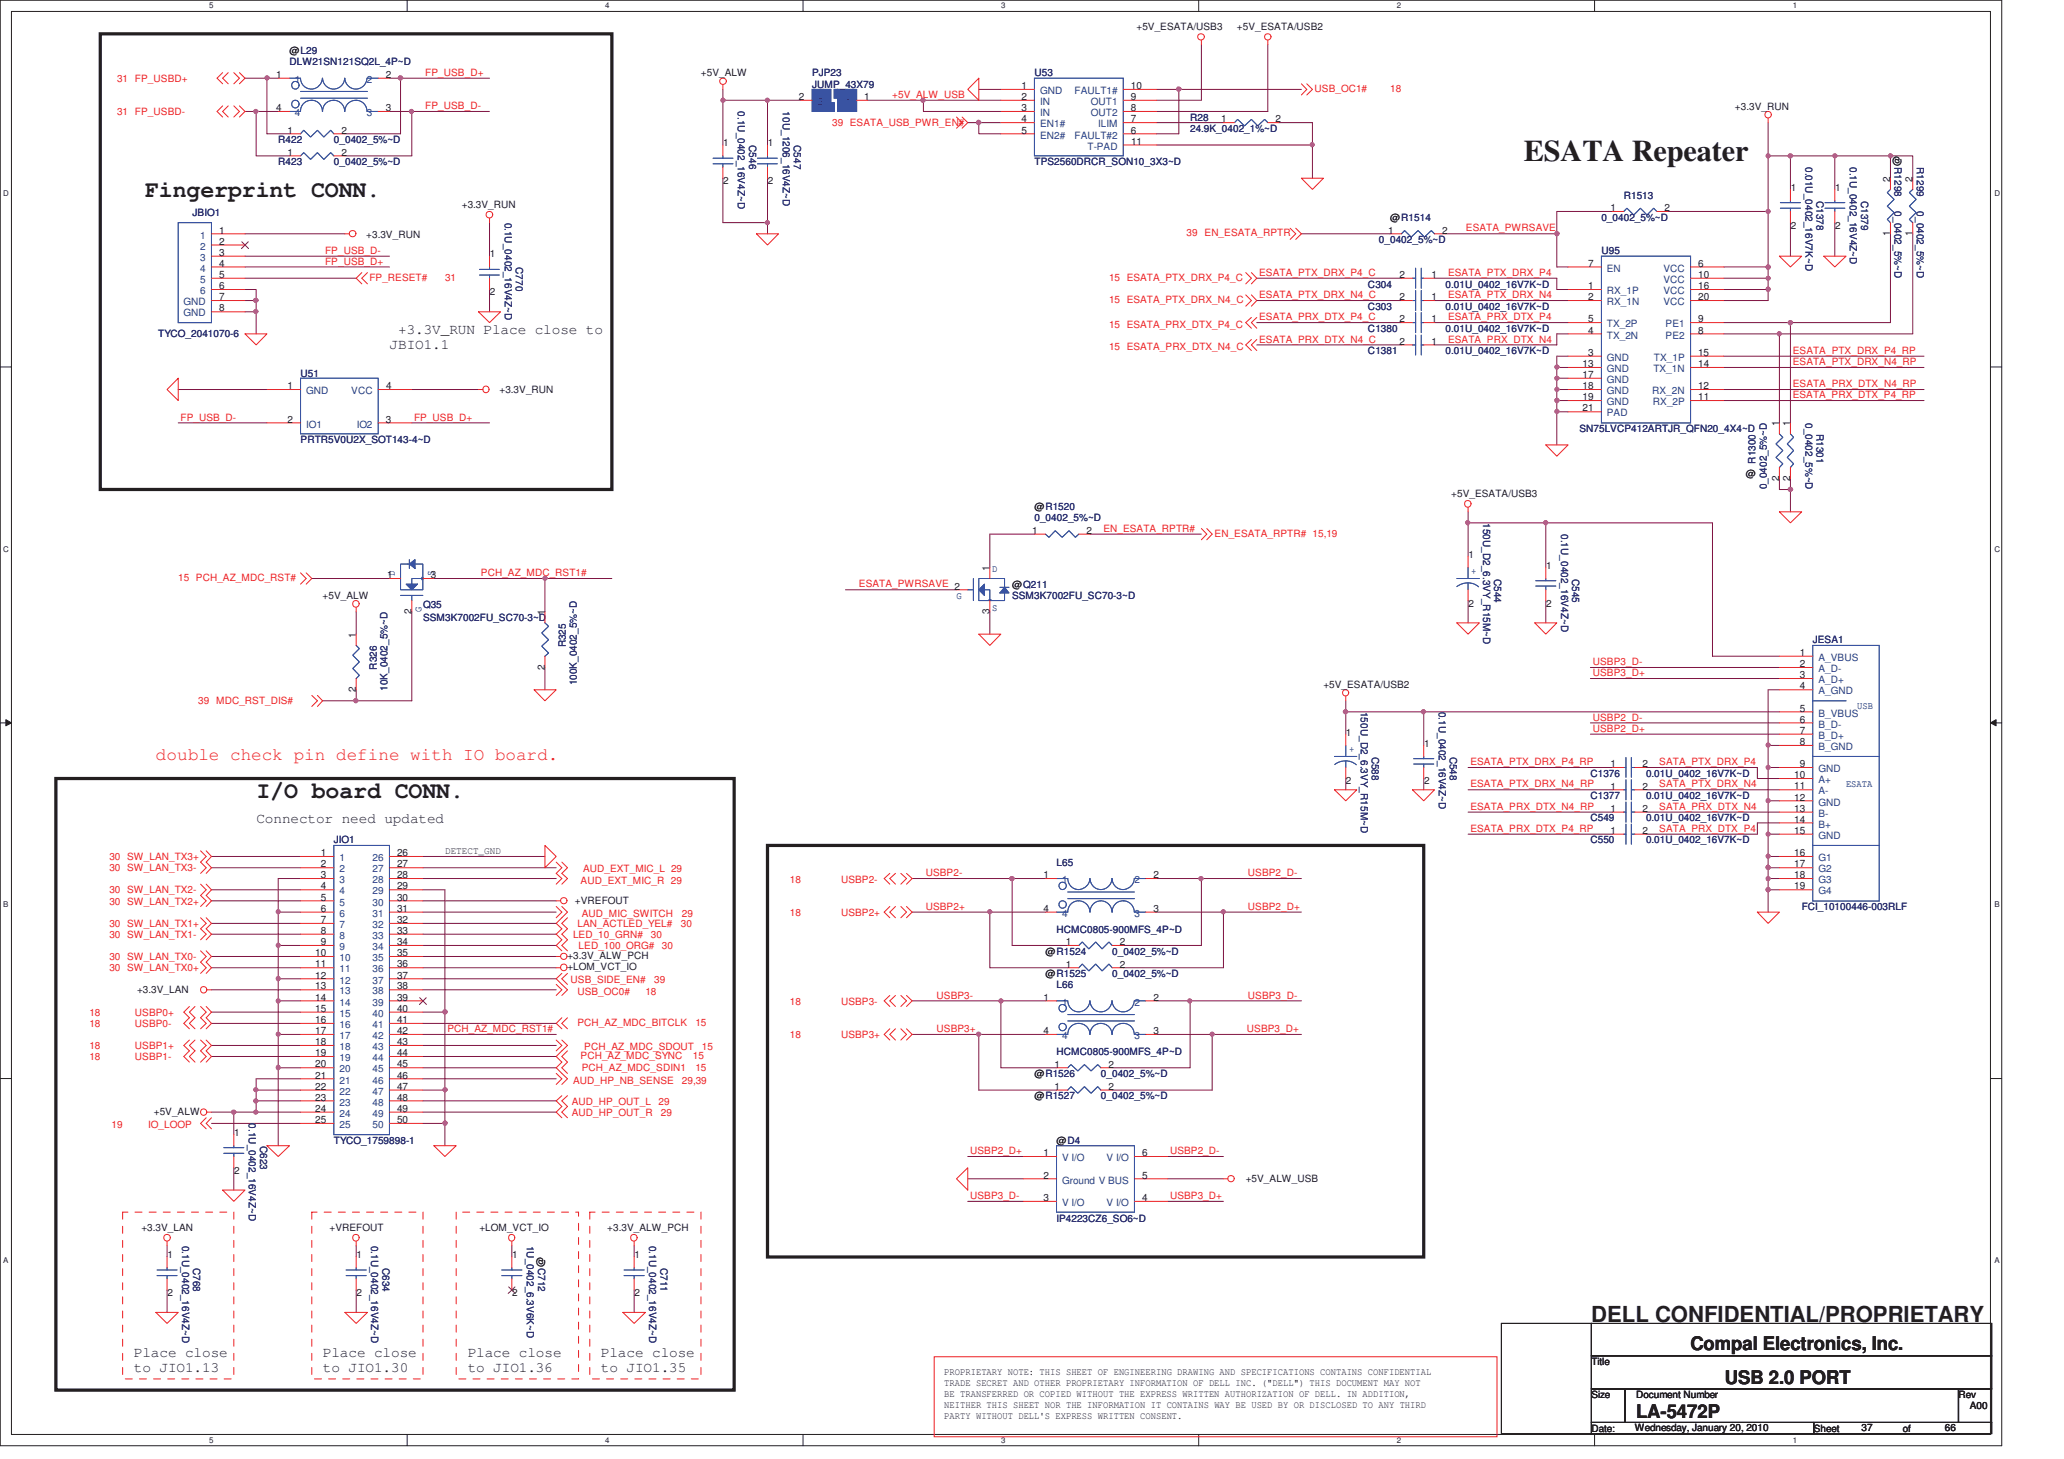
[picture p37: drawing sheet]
<svg xmlns="http://www.w3.org/2000/svg" width="297mm" height="210mm" viewBox="0 0 297 210" stroke-linecap="round" stroke-linejoin="round" font-family="sans-serif">
<defs><g id="words">
<text font-size="4.3" fill="#231f20" x="219.3" y="23.2">ESATA Repeater</text>
<g font-size="3.3" fill="#231f20">
<text x="20.9" y="28.4">Fingerprint CONN.</text>
<text x="36.9" y="114.8">I/O board CONN.</text>
</g>
<text font-size="3.2" fill="#231f20" x="229" y="190.3">DELL CONFIDENTIAL/PROPRIETARY</text>
<g font-size="2.7" fill="#231f20">
<text x="243.3" y="194.3">Compal Electronics, Inc.</text>
<text x="248.2" y="199.3">USB 2.0 PORT</text>
<text x="235.5" y="204.1">LA-5472P</text>
</g>
<text font-size="2.5" fill="#ed2024" x="22.4" y="109.3">double check pin define with IO board.</text>
<g font-size="2.1" fill="#231f20">
<text x="56.1" y="50.2">JBIO1.1</text>
<text x="57.3" y="48.1">+3.3V_RUN Place close to</text>
<text x="36.9" y="118.5">Connector need updated</text>
<text x="19.3" y="195.3">Place close</text>
<text x="19.3" y="197.4">to JIO1.13</text>
<text x="46.5" y="195.3">Place close</text>
<text x="46.5" y="197.4">to JIO1.30</text>
<text x="67.3" y="195.3">Place close</text>
<text x="67.3" y="197.4">to JIO1.36</text>
<text x="86.5" y="195.3">Place close</text>
<text x="86.5" y="197.5">to JIO1.35</text>
</g>
<g font-size="1.4" fill="#231f20">
<text x="163.6" y="4.3">+5V_ESATA/USB3</text>
<text x="178" y="4.3">+5V_ESATA/USB2</text>
<text x="39.7" y="11.2">1</text>
<text x="41.7" y="7.8">@L29</text>
<text x="55.5" y="11.2">2</text>
<text x="100.9" y="11">+5V_ALW</text>
<text x="39.7" y="16">4</text>
<text x="55.5" y="16">3</text>
<text x="115" y="14.4">2</text>
<text x="124.4" y="14.4">1</text>
<text x="147" y="12.8">1</text>
<text x="147" y="14.4">2</text>
<text x="147" y="16">3</text>
<text x="147" y="17.6">4</text>
<text x="162.8" y="17.6">7</text>
<text x="162.8" y="16">8</text>
<text x="162.8" y="14.4">9</text>
<text x="162.8" y="12.8">10</text>
<text x="175.8" y="17.6">1</text>
<text x="183.5" y="17.6">2</text>
<text x="249.7" y="15.8">+3.3V_RUN</text>
<text x="41.4" y="22.4">1</text>
<text x="41.4" y="19.2">1</text>
<text x="49.1" y="22.4">2</text>
<text x="49.1" y="19.2">2</text>
<text x="104.1" y="21">1</text>
<text x="110.5" y="21">1</text>
<text x="147" y="19.2">5</text>
<text x="162.8" y="19.2">6</text>
<text x="162.8" y="20.8">11</text>
<text x="273.4" y="23.9" transform="rotate(-90 273.4 23.9)">@</text>
<text x="66.5" y="29.9">+3.3V_RUN</text>
<text x="104.1" y="26.5">2</text>
<text x="110.5" y="26.5">2</text>
<text x="257.7" y="27.5">1</text>
<text x="264.1" y="27.5">1</text>
<text x="272" y="26.2" transform="rotate(-90 272 26.2)">2</text>
<text x="275.2" y="26.2" transform="rotate(-90 275.2 26.2)">2</text>
<text x="31.5" y="33.6">1</text>
<text x="31.5" y="35.2">2</text>
<text x="52.7" y="34.2">+3.3V_RUN</text>
<text x="199.8" y="33.6">1</text>
<text x="200.1" y="31.8">@R1514</text>
<text x="207.6" y="33.6">2</text>
<text x="231.8" y="30.4">1</text>
<text x="239.6" y="30.4">2</text>
<text x="257.7" y="32.9">2</text>
<text x="264.1" y="32.9">2</text>
<text x="272" y="33.9" transform="rotate(-90 272 33.9)">1</text>
<text x="275.2" y="33.9" transform="rotate(-90 275.2 33.9)">1</text>
<text x="31.5" y="36.8">3</text>
<text x="31.5" y="38.4">4</text>
<text x="31.5" y="40">5</text>
<text x="31.5" y="41.6">6</text>
<text x="70.5" y="37">1</text>
<text x="201.4" y="40">2</text>
<text x="206" y="40">1</text>
<text x="228.5" y="41.6">1</text>
<text x="228.5" y="38.4">7</text>
<text x="244.4" y="38.4">6</text>
<text x="244.4" y="40">10</text>
<text x="244.4" y="41.6">16</text>
<text x="31.5" y="43.2">7</text>
<text x="31.5" y="44.8">8</text>
<text x="70.5" y="42.5">2</text>
<text x="201.4" y="43.2">2</text>
<text x="201.4" y="46.4">2</text>
<text x="206" y="43.2">1</text>
<text x="206" y="46.4">1</text>
<text x="228.5" y="43.2">2</text>
<text x="228.5" y="46.4">5</text>
<text x="244.4" y="46.4">9</text>
<text x="244.4" y="43.2">20</text>
<text x="201.4" y="49.6">2</text>
<text x="206" y="49.6">1</text>
<text x="227.7" y="52.8">13</text>
<text x="228.5" y="51.2">3</text>
<text x="228.5" y="48">4</text>
<text x="244.4" y="48">8</text>
<text x="244.4" y="51.2">15</text>
<text x="244.4" y="52.8">14</text>
<text x="41.4" y="56">1</text>
<text x="55.6" y="56">4</text>
<text x="71.9" y="56.6">+3.3V_RUN</text>
<text x="227.7" y="57.6">19</text>
<text x="227.7" y="54.4">17</text>
<text x="227.7" y="56">18</text>
<text x="227.7" y="59.2">21</text>
<text x="244.4" y="56">12</text>
<text x="244.4" y="57.6">11</text>
<text x="41.4" y="60.8">2</text>
<text x="55.5" y="60.8">3</text>
<text x="256" y="61.4" transform="rotate(-90 256 61.4)">1</text>
<text x="257.6" y="61.4" transform="rotate(-90 257.6 61.4)">1</text>
<text x="208.9" y="71.5">+5V_ESATA/USB3</text>
<text x="251.3" y="68.6">@</text>
<text x="256" y="69.2" transform="rotate(-90 256 69.2)">2</text>
<text x="257.6" y="69.2" transform="rotate(-90 257.6 69.2)">2</text>
<text x="148.5" y="76.8">1</text>
<text x="148.9" y="73.4">@R1520</text>
<text x="156.4" y="76.8">2</text>
<text x="55.7" y="83.2">1</text>
<text x="62" y="83.2">3</text>
<text x="142.4" y="82.2" transform="rotate(-90 142.4 82.2)">1</text>
<text x="211.3" y="80.3">1</text>
<text x="222.5" y="81.9">1</text>
<text x="46.4" y="86.2">+5V_ALW</text>
<text x="59.2" y="88.4" transform="rotate(-90 59.2 88.4)">2</text>
<text x="78.4" y="88.6" transform="rotate(-90 78.4 88.6)">1</text>
<text x="142.4" y="88.4" transform="rotate(-90 142.4 88.4)">3</text>
<text x="145.7" y="84.6">@Q211</text>
<text x="211.3" y="87.3">2</text>
<text x="222.5" y="87.3">2</text>
<text x="51.2" y="91.8" transform="rotate(-90 51.2 91.8)">1</text>
<text x="259" y="94.4">1</text>
<text x="51.2" y="99.6" transform="rotate(-90 51.2 99.6)">2</text>
<text x="78.4" y="96.4" transform="rotate(-90 78.4 96.4)">2</text>
<text x="190.5" y="99">+5V_ESATA/USB2</text>
<text x="259" y="96">2</text>
<text x="259" y="97.6">3</text>
<text x="259" y="99.2">4</text>
<text x="193.7" y="105.9">1</text>
<text x="204.9" y="107.5">1</text>
<text x="259" y="102.4">5</text>
<text x="259" y="104">6</text>
<text x="259" y="105.6">7</text>
<text x="259" y="107.2">8</text>
<text x="193.7" y="112.9">2</text>
<text x="204.9" y="112.9">2</text>
<text x="231.8" y="113.6">1</text>
<text x="231.8" y="110.4">1</text>
<text x="236.4" y="113.6">2</text>
<text x="236.4" y="110.4">2</text>
<text x="258.2" y="112">10</text>
<text x="258.2" y="113.6">11</text>
<text x="259" y="110.4">9</text>
<text x="231.8" y="116.8">1</text>
<text x="236.4" y="116.8">2</text>
<text x="258.2" y="115.2">12</text>
<text x="258.2" y="116.8">13</text>
<text x="258.2" y="118.4">14</text>
<text x="46.2" y="123.2">1</text>
<text x="46.2" y="124.8">2</text>
<text x="57.1" y="123.2">26</text>
<text x="57.1" y="124.8">27</text>
<text x="64.1" y="122.8">DETECT_GND</text>
<text x="231.8" y="120">1</text>
<text x="236.4" y="120">2</text>
<text x="258.2" y="120">15</text>
<text x="258.2" y="123.2">16</text>
<text x="258.2" y="124.8">17</text>
<text x="46.2" y="126.4">3</text>
<text x="46.2" y="128">4</text>
<text x="46.2" y="129.6">5</text>
<text x="46.2" y="131.2">6</text>
<text x="57.1" y="126.4">28</text>
<text x="57.1" y="128">29</text>
<text x="57.1" y="129.6">30</text>
<text x="57.1" y="131.2">31</text>
<text x="82.7" y="130">+VREFOUT</text>
<text x="150.2" y="126.4">1</text>
<text x="150.2" y="131.2">4</text>
<text x="166" y="131.2">3</text>
<text x="166" y="126.4">2</text>
<text x="258.2" y="126.4">18</text>
<text x="258.2" y="128">19</text>
<text x="45.4" y="137.6">10</text>
<text x="46.2" y="132.8">7</text>
<text x="46.2" y="134.4">8</text>
<text x="46.2" y="136">9</text>
<text x="57.1" y="132.8">32</text>
<text x="57.1" y="134.4">33</text>
<text x="57.1" y="136">34</text>
<text x="57.1" y="137.6">35</text>
<text x="150.5" y="137.4">@R1524</text>
<text x="153.4" y="136">1</text>
<text x="161.2" y="136">2</text>
<text x="19.7" y="142.9">+3.3V_LAN</text>
<text x="45.4" y="139.2">11</text>
<text x="45.4" y="140.9">12</text>
<text x="45.4" y="142.4">13</text>
<text x="57.1" y="139.2">36</text>
<text x="57.1" y="140.9">37</text>
<text x="57.1" y="142.4">38</text>
<text x="81.7" y="139.7">+LOM_VCT_IO</text>
<text x="81.7" y="138">+3.3V_ALW_PCH</text>
<text x="150.5" y="140.6">@R1525</text>
<text x="153.4" y="139.2">1</text>
<text x="161.2" y="139.2">2</text>
<text x="45.4" y="144">14</text>
<text x="45.4" y="145.6">15</text>
<text x="45.4" y="147.2">16</text>
<text x="45.4" y="148.8">17</text>
<text x="57.1" y="144">39</text>
<text x="57.1" y="145.6">40</text>
<text x="57.1" y="147.2">41</text>
<text x="57.1" y="148.8">42</text>
<text x="150.2" y="144">1</text>
<text x="150.2" y="148.8">4</text>
<text x="166" y="148.8">3</text>
<text x="166" y="144">2</text>
<text x="45.4" y="150.4">18</text>
<text x="45.4" y="152">19</text>
<text x="45.4" y="153.6">20</text>
<text x="45.4" y="155.2">21</text>
<text x="57.1" y="150.4">43</text>
<text x="57.1" y="152">44</text>
<text x="57.1" y="153.6">45</text>
<text x="57.1" y="155.2">46</text>
<text x="148.9" y="155">@R1526</text>
<text x="151.7" y="153.6">1</text>
<text x="159.5" y="153.6">2</text>
<text x="22.1" y="160.5">+5V_ALW</text>
<text x="45.4" y="156.8">22</text>
<text x="45.4" y="158.4">23</text>
<text x="45.4" y="160">24</text>
<text x="45.4" y="161.6">25</text>
<text x="57.1" y="156.8">47</text>
<text x="57.1" y="158.4">48</text>
<text x="57.1" y="160">49</text>
<text x="57.1" y="161.6">50</text>
<text x="148.9" y="158.2">@R1527</text>
<text x="151.7" y="156.8">1</text>
<text x="159.5" y="156.8">2</text>
<text x="33.7" y="163.5">1</text>
<text x="150.2" y="166.4">1</text>
<text x="152" y="164.6">@D4</text>
<text x="164.4" y="166.4">6</text>
<text x="33.7" y="168.9">2</text>
<text x="150.2" y="172.9">3</text>
<text x="150.2" y="169.6">2</text>
<text x="164.4" y="172.9">4</text>
<text x="164.4" y="169.6">5</text>
<text x="179.3" y="170">+5V_ALW_USB</text>
<text x="20.4" y="177.1">+3.3V_LAN</text>
<text x="47.4" y="177.1">+VREFOUT</text>
<text x="69" y="177.1">+LOM_VCT_IO</text>
<text x="87.4" y="177.1">+3.3V_ALW_PCH</text>
<text x="24.1" y="181">1</text>
<text x="51.3" y="181">1</text>
<text x="73.7" y="181">1</text>
<text x="78.2" y="182.3" transform="rotate(-90 78.2 182.3)">@</text>
<text x="91.3" y="181">1</text>
<text x="24.1" y="186.5">2</text>
<text x="51.3" y="186.5">2</text>
<text x="73.7" y="186.5">2</text>
<text x="91.3" y="186.5">2</text>
<text x="135.9" y="197.9">PROPRIETARY NOTE: THIS SHEET OF ENGINEERING DRAWING AND SPECIFICATIONS CONTAINS CONFIDENTIAL</text>
<text x="229" y="196.5">Title</text>
<text x="135.9" y="199.5">TRADE SECRET AND OTHER PROPRIETARY INFORMATION OF DELL INC. (&quot;DELL&quot;) THIS DOCUMENT MAY NOT</text>
<text x="135.9" y="201">BE TRANSFERRED OR COPIED WITHOUT THE EXPRESS WRITTEN AUTHORIZATION OF DELL. IN ADDITION,</text>
<text x="135.9" y="202.6">NEITHER THIS SHEET NOR THE INFORMATION IT CONTAINS WAY BE USED BY OR DISCLOSED TO ANY THIRD</text>
<text x="229" y="201.2">Size</text>
<text x="235.5" y="201.2">Document Number</text>
<text x="281.8" y="201.2">Rev</text>
<text x="283.5" y="202.9">A00</text>
<text x="135.9" y="204.2">PARTY WITHOUT DELL'S EXPRESS WRITTEN CONSENT.</text>
<text x="229" y="206.1">Date:</text>
<text x="235.3" y="205.9">Wednesday, January 20, 2010</text>
<text x="261" y="206.1">Sheet</text>
<text x="267.9" y="205.9">37</text>
<text x="273.8" y="206.1">of</text>
<text x="279.9" y="205.9">66</text>
</g>
<g font-size="1.4" fill="#ed2024">
<text x="16.8" y="11.8">31 FP_USBD+</text>
<text x="61.2" y="10.9">FP_USB_D+</text>
<text x="16.8" y="16.6">31 FP_USBD-</text>
<text x="61.2" y="15.7">FP_USB_D-</text>
<text x="128.4" y="14.1">+5V_ALW_USB</text>
<text x="189.2" y="13.2">USB_OC1#</text>
<text x="200.1" y="13.2">18</text>
<text x="119.8" y="18.2">39 ESATA_USB_PWR_EN#</text>
<text x="170.8" y="34">39 EN_ESATA_RPTR</text>
<text x="211" y="33.3">ESATA_PWRSAVE</text>
<text x="46.8" y="38.1">FP_USB_D+</text>
<text x="46.8" y="36.5">FP_USB_D-</text>
<text x="53.2" y="40.5">FP_RESET#</text>
<text x="64" y="40.5">31</text>
<text x="159.6" y="40.5">15 ESATA_PTX_DRX_P4_C</text>
<text x="181.2" y="39.7">ESATA_PTX_DRX_P4_C</text>
<text x="208.4" y="39.7">ESATA_PTX_DRX_P4</text>
<text x="159.6" y="47.2">15 ESATA_PRX_DTX_P4_C</text>
<text x="159.6" y="43.6">15 ESATA_PTX_DRX_N4_C</text>
<text x="181.2" y="46.1">ESATA_PRX_DTX_P4_C</text>
<text x="181.2" y="42.9">ESATA_PTX_DRX_N4_C</text>
<text x="208.4" y="46.1">ESATA_PRX_DTX_P4</text>
<text x="208.4" y="42.9">ESATA_PTX_DRX_N4</text>
<text x="159.6" y="50.4">15 ESATA_PRX_DTX_N4_C</text>
<text x="181.2" y="49.3">ESATA_PRX_DTX_N4_C</text>
<text x="208.4" y="49.3">ESATA_PRX_DTX_N4</text>
<text x="258" y="50.9">ESATA_PTX_DRX_P4_RP</text>
<text x="258" y="52.5">ESATA_PTX_DRX_N4_RP</text>
<text x="258" y="55.7">ESATA_PRX_DTX_N4_RP</text>
<text x="258" y="57.3">ESATA_PRX_DTX_P4_RP</text>
<text x="26" y="60.5">FP_USB_D-</text>
<text x="59.6" y="60.5">FP_USB_D+</text>
<text x="158.8" y="76.5">EN_ESATA_RPTR#</text>
<text x="174.8" y="77.3">EN_ESATA_RPTR# 15,19</text>
<text x="25.7" y="83.6">15 PCH_AZ_MDC_RST#</text>
<text x="69.2" y="82.9">PCH_AZ_MDC_RST1#</text>
<text x="123.6" y="84.5">ESATA_PWRSAVE 2</text>
<text x="229.2" y="95.7">USBP3_D-</text>
<text x="28.5" y="101.3">39 MDC_RST_DIS#</text>
<text x="229.2" y="97.3">USBP3_D+</text>
<text x="229.2" y="103.7">USBP2_D-</text>
<text x="229.2" y="105.3">USBP2_D+</text>
<text x="211.6" y="110.1">ESATA_PTX_DRX_P4_RP</text>
<text x="211.6" y="113.3">ESATA_PTX_DRX_N4_RP</text>
<text x="238.8" y="110.1">SATA_PTX_DRX_P4</text>
<text x="238.8" y="113.3">SATA_PTX_DRX_N4</text>
<text x="211.6" y="116.5">ESATA_PRX_DTX_N4_RP</text>
<text x="211.6" y="119.7">ESATA_PRX_DTX_P4_RP</text>
<text x="238.8" y="119.7">SATA_PRX_DTX_P4</text>
<text x="238.8" y="116.5">SATA_PRX_DTX_N4</text>
<text x="15.7" y="123.8">30 SW_LAN_TX3+</text>
<text x="15.7" y="125.4">30 SW_LAN_TX3-</text>
<text x="83.9" y="125.6">AUD_EXT_MIC_L 29</text>
<text x="15.7" y="128.6">30 SW_LAN_TX2-</text>
<text x="15.7" y="130.2">30 SW_LAN_TX2+</text>
<text x="83.6" y="127.2">AUD_EXT_MIC_R 29</text>
<text x="83.7" y="132">AUD_MIC_SWITCH</text>
<text x="98.1" y="132">29</text>
<text x="113.7" y="131.8">18</text>
<text x="113.7" y="127">18</text>
<text x="121" y="131.8">USBP2+</text>
<text x="121" y="127">USBP2-</text>
<text x="133.2" y="130.9">USBP2+</text>
<text x="133.2" y="126.1">USBP2-</text>
<text x="179.6" y="126.1">USBP2_D-</text>
<text x="179.6" y="130.9">USBP2_D+</text>
<text x="15.7" y="135">30 SW_LAN_TX1-</text>
<text x="15.7" y="133.4">30 SW_LAN_TX1+</text>
<text x="82.5" y="135">LED_10_GRN#</text>
<text x="83.1" y="133.4">LAN_ACTLED_YEL#</text>
<text x="83.3" y="136.6">LED_100_ORG#</text>
<text x="93.7" y="135">30</text>
<text x="95.3" y="136.6">30</text>
<text x="98" y="133.4">30</text>
<text x="15.7" y="139.8">30 SW_LAN_TX0+</text>
<text x="15.7" y="138.2">30 SW_LAN_TX0-</text>
<text x="82.1" y="141.4">USB_SIDE_EN#</text>
<text x="83.1" y="143.2">USB_OC0#</text>
<text x="92.9" y="143.2">18</text>
<text x="94.1" y="141.4">39</text>
<text x="134.8" y="143.7">USBP3-</text>
<text x="179.6" y="143.7">USBP3_D-</text>
<text x="12.9" y="146.2">18</text>
<text x="12.9" y="147.8">18</text>
<text x="19.4" y="146.2">USBP0+</text>
<text x="19.4" y="147.8">USBP0-</text>
<text x="64.4" y="148.6">PCH_AZ_MDC_RST1#</text>
<text x="83.1" y="147.6">PCH_AZ_MDC_BITCLK</text>
<text x="100.1" y="147.6">15</text>
<text x="113.7" y="149.4">18</text>
<text x="113.7" y="144.6">18</text>
<text x="121" y="149.4">USBP3+</text>
<text x="121" y="144.6">USBP3-</text>
<text x="134.8" y="148.6">USBP3+</text>
<text x="179.5" y="148.6">USBP3_D+</text>
<text x="12.9" y="151">18</text>
<text x="12.9" y="152.6">18</text>
<text x="19.4" y="151">USBP1+</text>
<text x="19.4" y="152.6">USBP1-</text>
<text x="83.6" y="152.5">PCH_AZ_MDC_SYNC</text>
<text x="83.7" y="154.2">PCH_AZ_MDC_SDIN1</text>
<text x="84.1" y="151.2">PCH_AZ_MDC_SDOUT</text>
<text x="99.7" y="152.5">15</text>
<text x="100.1" y="154.2">15</text>
<text x="101" y="151.2">15</text>
<text x="82.3" y="159">AUD_HP_OUT_L</text>
<text x="82.3" y="160.6">AUD_HP_OUT_R</text>
<text x="82.5" y="156">AUD_HP_NB_SENSE</text>
<text x="94.8" y="159">29</text>
<text x="95.1" y="160.6">29</text>
<text x="98.1" y="156">29,39</text>
<text x="16" y="162.4">19</text>
<text x="21.3" y="162.4">IO_LOOP</text>
<text x="139.6" y="166.1">USBP2_D+</text>
<text x="168.4" y="166.1">USBP2_D-</text>
<text x="139.6" y="172.5">USBP3_D-</text>
<text x="168.4" y="172.5">USBP3_D+</text>
</g>
<g font-size="1.4" fill="#282973">
<text x="41.7" y="9.4">DLW21SN121SQ2L_4P~D</text>
<text x="116.9" y="11">PJP23</text>
<text x="148.9" y="11">U53</text>
<text x="106.2" y="16" transform="rotate(90 106.2 16)">0.1U_0402_16V4Z~D</text>
<text x="112.7" y="16" transform="rotate(90 112.7 16)">10U_1206_16V4Z~D</text>
<text x="116.9" y="12.6">JUMP_43X79</text>
<text x="171.3" y="17.4">R28</text>
<text x="40.1" y="23.8">R423</text>
<text x="40.1" y="20.6">R422</text>
<text x="48.1" y="23.8">0_0402_5%~D</text>
<text x="48.1" y="20.6">0_0402_5%~D</text>
<text x="107.8" y="20.9" transform="rotate(90 107.8 20.9)">C546</text>
<text x="114.2" y="20.9" transform="rotate(90 114.2 20.9)">C547</text>
<text x="148.9" y="23.8">TPS2560DRCR_SON10_3X3~D</text>
<text x="171.3" y="19">24.9K_0402_1%~D</text>
<text x="233.7" y="28.6">R1513</text>
<text x="259.8" y="24" transform="rotate(90 259.8 24)">0.01U_0402_16V7K~D</text>
<text x="261.4" y="28.9" transform="rotate(90 261.4 28.9)">C1378</text>
<text x="266.2" y="24" transform="rotate(90 266.2 24)">0.1U_0402_16V4Z~D</text>
<text x="267.8" y="28.9" transform="rotate(90 267.8 28.9)">C1379</text>
<text x="272.7" y="24" transform="rotate(90 272.7 24)">R1298</text>
<text x="275.8" y="24" transform="rotate(90 275.8 24)">R1299</text>
<text x="27.7" y="31.2">JBIO1</text>
<text x="72.7" y="32" transform="rotate(90 72.7 32)">0.1U_0402_16V4Z~D</text>
<text x="198.5" y="35">0_0402_5%~D</text>
<text x="230.5" y="31.8">0_0402_5%~D</text>
<text x="272.7" y="30.4" transform="rotate(90 272.7 30.4)">0_0402_5%~D</text>
<text x="275.8" y="30.4" transform="rotate(90 275.8 30.4)">0_0402_5%~D</text>
<text x="74.2" y="38.4" transform="rotate(90 74.2 38.4)">C770</text>
<text x="196.9" y="41.4">C304</text>
<text x="208" y="41.4">0.01U_0402_16V7K~D</text>
<text x="230.5" y="36.6">U95</text>
<text x="196.9" y="44.6">C303</text>
<text x="196.9" y="47.8">C1380</text>
<text x="208" y="44.6">0.01U_0402_16V7K~D</text>
<text x="208" y="47.8">0.01U_0402_16V7K~D</text>
<text x="22.8" y="48.5">TYCO_2041070-6</text>
<text x="196.9" y="51">C1381</text>
<text x="208" y="51">0.01U_0402_16V7K~D</text>
<text x="43.3" y="54.2">U51</text>
<text x="43.3" y="63.8">PRTR5V0U2X_SOT143-4~D</text>
<text x="227.3" y="62.2">SN75LVCP412ARTJR_QFN20_4X4~D</text>
<text x="259.8" y="60.9" transform="rotate(90 259.8 60.9)">0_0402_5%~D</text>
<text x="261.4" y="62.4" transform="rotate(90 261.4 62.4)">R1301</text>
<text x="252.7" y="66.7" transform="rotate(-90 252.7 66.7)">R1300</text>
<text x="254.3" y="70.4" transform="rotate(-90 254.3 70.4)">0_0402_5%~D</text>
<text x="148.9" y="75">0_0402_5%~D</text>
<text x="213.4" y="75.3" transform="rotate(90 213.4 75.3)">150U_D2_6.3VY_R15M~D</text>
<text x="224.7" y="76.9" transform="rotate(90 224.7 76.9)">0.1U_0402_16V4Z~D</text>
<text x="215.1" y="83.3" transform="rotate(90 215.1 83.3)">C544</text>
<text x="226.2" y="83.3" transform="rotate(90 226.2 83.3)">C545</text>
<text x="60.9" y="87.5">Q35</text>
<text x="60.9" y="89.4">SSM3K7002FU_SC70-3~D</text>
<text x="145.7" y="86.2">SSM3K7002FU_SC70-3~D</text>
<text x="81.4" y="93.2" transform="rotate(-90 81.4 93.2)">R325</text>
<text x="260.9" y="92.6">JESA1</text>
<text x="54.2" y="96.4" transform="rotate(-90 54.2 96.4)">R326</text>
<text x="55.8" y="99.4" transform="rotate(-90 55.8 99.4)">10K_0402_5%~D</text>
<text x="83" y="98.6" transform="rotate(-90 83 98.6)">100K_0402_5%~D</text>
<text x="195.8" y="102.4" transform="rotate(90 195.8 102.4)">150U_D2_6.3VY_R15M~D</text>
<text x="207.1" y="102.4" transform="rotate(90 207.1 102.4)">0.1U_0402_16V4Z~D</text>
<text x="197.4" y="108.9" transform="rotate(90 197.4 108.9)">C588</text>
<text x="208.7" y="108.9" transform="rotate(90 208.7 108.9)">C548</text>
<text x="228.9" y="111.8">C1376</text>
<text x="236.9" y="111.8">0.01U_0402_16V7K~D</text>
<text x="228.9" y="118.2">C549</text>
<text x="228.9" y="115">C1377</text>
<text x="236.9" y="115">0.01U_0402_16V7K~D</text>
<text x="236.9" y="118.2">0.01U_0402_16V7K~D</text>
<text x="48.1" y="121.4">JIO1</text>
<text x="152.1" y="124.6">L65</text>
<text x="228.9" y="121.4">C550</text>
<text x="236.9" y="121.4">0.01U_0402_16V7K~D</text>
<text x="259.3" y="131">FCI_10100446-003RLF</text>
<text x="152.1" y="134.2">HCMC0805-900MFS_4P~D</text>
<text x="160.1" y="137.4">0_0402_5%~D</text>
<text x="152.1" y="142.2">L66</text>
<text x="160.1" y="140.6">0_0402_5%~D</text>
<text x="152.1" y="151.8">HCMC0805-900MFS_4P~D</text>
<text x="158.4" y="155">0_0402_5%~D</text>
<text x="35.8" y="161.7" transform="rotate(90 35.8 161.7)">0.1U_0402_16V4Z~D</text>
<text x="158.4" y="158.2">0_0402_5%~D</text>
<text x="37.4" y="164.9" transform="rotate(90 37.4 164.9)">C623</text>
<text x="48.1" y="164.6">TYCO_1759898-1</text>
<text x="26.2" y="179.3" transform="rotate(90 26.2 179.3)">0.1U_0402_16V4Z~D</text>
<text x="53.4" y="179.3" transform="rotate(90 53.4 179.3)">0.1U_0402_16V4Z~D</text>
<text x="75.8" y="179.3" transform="rotate(90 75.8 179.3)">1U_0402_6.3V6K~D</text>
<text x="93.4" y="179.3" transform="rotate(90 93.4 179.3)">0.1U_0402_16V4Z~D</text>
<text x="152" y="175.8">IP4223CZ6_SO6~D</text>
<text x="27.8" y="182.5" transform="rotate(90 27.8 182.5)">C768</text>
<text x="55" y="182.5" transform="rotate(90 55 182.5)">C634</text>
<text x="77.4" y="182.5" transform="rotate(90 77.4 182.5)">C712</text>
<text x="95" y="182.5" transform="rotate(90 95 182.5)">C711</text>
</g>
<g font-size="1.4" fill="#1d437e">
<text x="42.4" y="11.9">1</text>
<text x="52.8" y="11.9">2</text>
<text x="42.4" y="16.7">4</text>
<text x="52.8" y="16.7">3</text>
<text x="149.7" y="13.5">GND</text>
<text x="149.7" y="15.1">IN</text>
<text x="149.7" y="16.7">IN</text>
<text x="154.6" y="13.5">FAULT1#</text>
<text x="157" y="16.7">OUT2</text>
<text x="157" y="15.1">OUT1</text>
<text x="149.7" y="18.3">EN1#</text>
<text x="149.7" y="19.9">EN2#</text>
<text x="154.6" y="19.9">FAULT#2</text>
<text x="156.5" y="21.5">T-PAD</text>
<text x="158.1" y="18.3">ILIM</text>
<text x="28.8" y="34.3">1</text>
<text x="28.8" y="36">2</text>
<text x="28.8" y="37.5">3</text>
<text x="28.8" y="39.1">4</text>
<text x="28.8" y="40.7">5</text>
<text x="231.2" y="39.1">EN</text>
<text x="239.4" y="39.1">VCC</text>
<text x="239.4" y="40.7">VCC</text>
<text x="26.4" y="43.9">GND</text>
<text x="26.4" y="45.5">GND</text>
<text x="28.8" y="42.3">6</text>
<text x="231.2" y="42.3">RX_1P</text>
<text x="231.2" y="43.9">RX_1N</text>
<text x="231.2" y="47.1">TX_2P</text>
<text x="239.4" y="43.9">VCC</text>
<text x="239.4" y="42.3">VCC</text>
<text x="239.7" y="47.1">PE1</text>
<text x="231.2" y="53.6">GND</text>
<text x="231.2" y="51.9">GND</text>
<text x="231.2" y="48.7">TX_2N</text>
<text x="237.9" y="53.6">TX_1N</text>
<text x="238" y="51.9">TX_1P</text>
<text x="239.7" y="48.7">PE2</text>
<text x="44.1" y="56.7">GND</text>
<text x="50.6" y="56.7">VCC</text>
<text x="231.2" y="58.3">GND</text>
<text x="231.2" y="55.1">GND</text>
<text x="231.2" y="56.7">GND</text>
<text x="231.2" y="59.9">PAD</text>
<text x="237.8" y="56.7">RX_2N</text>
<text x="237.9" y="58.3">RX_2P</text>
<text x="44.1" y="61.6">IO1</text>
<text x="51.3" y="61.6">IO2</text>
<text x="261.7" y="95.1">A_VBUS</text>
<text x="261.7" y="96.7">A_D-</text>
<text x="261.7" y="98.3">A_D+</text>
<text x="261.7" y="99.9">A_GND</text>
<text x="261.7" y="103.1">B_VBUS</text>
<text x="261.7" y="104.7">B_D-</text>
<text x="261.7" y="106.3">B_D+</text>
<text x="261.7" y="108">B_GND</text>
<text x="261.7" y="111.1">GND</text>
<text x="261.7" y="112.7">A+</text>
<text x="261.7" y="114.3">A-</text>
<text x="261.7" y="116">GND</text>
<text x="261.7" y="117.5">B-</text>
<text x="261.7" y="119.1">B+</text>
<text x="48.9" y="123.9">1</text>
<text x="48.9" y="125.6">2</text>
<text x="53.6" y="123.9">26</text>
<text x="53.6" y="125.6">27</text>
<text x="261.7" y="120.7">GND</text>
<text x="261.7" y="123.9">G1</text>
<text x="261.7" y="125.6">G2</text>
<text x="48.9" y="127.1">3</text>
<text x="48.9" y="128.7">4</text>
<text x="48.9" y="130.4">5</text>
<text x="48.9" y="131.9">6</text>
<text x="53.6" y="127.1">28</text>
<text x="53.6" y="128.7">29</text>
<text x="53.6" y="130.4">30</text>
<text x="53.6" y="131.9">31</text>
<text x="152.9" y="127.1">1</text>
<text x="152.9" y="131.9">4</text>
<text x="163.3" y="131.9">3</text>
<text x="163.3" y="127.1">2</text>
<text x="261.7" y="127.1">G3</text>
<text x="261.7" y="128.7">G4</text>
<text x="48.9" y="133.6">7</text>
<text x="48.9" y="135.1">8</text>
<text x="48.9" y="136.7">9</text>
<text x="53.6" y="133.6">32</text>
<text x="53.6" y="135.1">33</text>
<text x="53.6" y="136.7">34</text>
<text x="48.9" y="138.3">10</text>
<text x="48.9" y="140">11</text>
<text x="48.9" y="141.6">12</text>
<text x="48.9" y="143.1">13</text>
<text x="53.6" y="138.3">35</text>
<text x="53.6" y="140">36</text>
<text x="53.6" y="141.6">37</text>
<text x="53.6" y="143.1">38</text>
<text x="48.9" y="144.7">14</text>
<text x="48.9" y="146.3">15</text>
<text x="48.9" y="148">16</text>
<text x="48.9" y="149.5">17</text>
<text x="53.6" y="144.7">39</text>
<text x="53.6" y="146.3">40</text>
<text x="53.6" y="148">41</text>
<text x="53.6" y="149.5">42</text>
<text x="152.9" y="144.7">1</text>
<text x="152.9" y="149.5">4</text>
<text x="163.3" y="149.5">3</text>
<text x="163.3" y="144.7">2</text>
<text x="48.9" y="151.1">18</text>
<text x="48.9" y="152.7">19</text>
<text x="48.9" y="154.3">20</text>
<text x="48.9" y="156">21</text>
<text x="53.6" y="151.1">43</text>
<text x="53.6" y="152.7">44</text>
<text x="53.6" y="154.3">45</text>
<text x="53.6" y="156">46</text>
<text x="48.9" y="157.6">22</text>
<text x="48.9" y="159.1">23</text>
<text x="48.9" y="160.7">24</text>
<text x="53.6" y="157.6">47</text>
<text x="53.6" y="159.1">48</text>
<text x="53.6" y="160.7">49</text>
<text x="48.9" y="162.4">25</text>
<text x="53.6" y="162.4">50</text>
<text x="152.9" y="167.1">V I/O</text>
<text x="159.3" y="167.1">V I/O</text>
<text x="152.9" y="173.6">V I/O</text>
<text x="152.9" y="170.4">Ground V BUS</text>
<text x="159.3" y="173.6">V I/O</text>
</g>
<g font-size="1.4" fill="#3953a4">
<text x="56.8" y="82.9" transform="rotate(-90 56.8 82.9)">D</text>
<text x="62.4" y="82.9" transform="rotate(-90 62.4 82.9)">S</text>
<text x="142.8" y="82.4">D</text>
<text x="211.7" y="82.7">+</text>
<text x="60.7" y="88" transform="rotate(-90 60.7 88)">G</text>
<text x="137.7" y="86.2">G</text>
<text x="142.8" y="88">S</text>
<text x="267.3" y="102.1">USB</text>
<text x="194.1" y="108.3">+</text>
<text x="265.7" y="113.2">ESATA</text>
</g>
<g font-size="1.1" fill="#231f20">
<text x="30.1" y="1.2">5</text>
<text x="87.1" y="1.2">4</text>
<text x="144.1" y="1.2">3</text>
<text x="201" y="1.2">2</text>
<text x="258" y="1.2">1</text>
<text x=".5" y="28.2">D</text>
<text x="287" y="28.2">D</text>
<text x=".5" y="79.4">C</text>
<text x="287" y="79.4">C</text>
<text x=".5" y="130.6">B</text>
<text x="287" y="130.6">B</text>
<text x=".5" y="181.8">A</text>
<text x="287" y="181.8">A</text>
<text x="30.1" y="207.6">5</text>
<text x="87.1" y="207.6">4</text>
<text x="144.1" y="207.6">3</text>
<text x="201" y="207.6">2</text>
<text x="258" y="207.6">1</text>
</g>
</g></defs>
<path d="M0 0h288.1v208.1h-288.1zM1.6 1.6h284.9v204.8h-284.9z" fill="none" stroke="#231f20" stroke-width=".14"/>
<g fill="#fff">
<path d="M30.1 .2h.6v1.2h-.6z"/>
<path d="M30.1 206.6h.6v1.2h-.6z"/>
</g>
<path d="M58.6 0v1.6M58.6 206.4v1.7" fill="none" stroke="#231f20" stroke-width=".14"/>
<g fill="#fff">
<path d="M87 .2h.6v1.2h-.6z"/>
<path d="M87 206.6h.6v1.2h-.6z"/>
</g>
<path d="M115.6 0v1.6M115.6 206.4v1.7" fill="none" stroke="#231f20" stroke-width=".14"/>
<g fill="#fff">
<path d="M144 .2h.6v1.2h-.6z"/>
<path d="M144 206.6h.6v1.2h-.6z"/>
</g>
<path d="M172.5 0v1.6M172.5 206.4v1.7" fill="none" stroke="#231f20" stroke-width=".14"/>
<g fill="#fff">
<path d="M200.9 .2h.6v1.2h-.6z"/>
<path d="M200.9 206.6h.6v1.2h-.6z"/>
</g>
<path d="M229.5 0v1.6M229.5 206.4v1.7" fill="none" stroke="#231f20" stroke-width=".14"/>
<g fill="#fff">
<path d="M257.9 .2h.6v1.2h-.6z"/>
<path d="M257.9 206.6h.6v1.2h-.6z"/>
<path d="M.5 27.2h.7v1.2h-.7z"/>
<path d="M286.9 27.2h.7v1.2h-.7z"/>
<path d="M.5 78.4h.7v1.2h-.7z"/>
<path d="M286.9 78.4h.7v1.2h-.7z"/>
</g>
<path d="M0 52.8h1.6M286.5 52.8h1.6" fill="none" stroke="#231f20" stroke-width=".14"/>
<g fill="#fff">
<path d="M.5 129.6h.7v1.2h-.7z"/>
<path d="M286.9 129.6h.7v1.2h-.7z"/>
</g>
<path d="M0 104h1.6M286.5 104h1.6" fill="none" stroke="#231f20" stroke-width=".14"/>
<path d="M.8 103.6l.8 .4-.8 .5z" fill="#231f20"/>
<path d="M.8 103.6l.8 .4-.8 .5z" fill="none" stroke="#231f20" stroke-width=".14"/>
<path d="M286.5 104l.8-.4v.9z" fill="#231f20"/>
<path d="M286.5 104l.8-.4v.9z" fill="none" stroke="#231f20" stroke-width=".14"/>
<g fill="#fff">
<path d="M.5 180.8h.7v1.2h-.7z"/>
<path d="M286.9 180.8h.7v1.2h-.7z"/>
</g>
<path d="M0 155.2h1.6M286.5 155.2h1.6" fill="none" stroke="#231f20" stroke-width=".14"/>
<path d="M25.7 60.9h12.7M59.3 88.1v12.8h-12.9" fill="none" stroke="#7f1442" stroke-width=".14"/>
<circle cx="51.2" cy="100.8" r=".3" fill="#b9529f"/>
<circle cx="51.2" cy="100.8" r=".3" fill="none" stroke="#b9529f" stroke-width=".14"/>
<path d="M51.3 99.3v1.6M51.3 88.1v3.2M62.4 83.3h25.7" fill="none" stroke="#7f1442" stroke-width=".14"/>
<circle cx="78.4" cy="83.2" r=".29" fill="#b9529f"/>
<circle cx="78.4" cy="83.2" r=".29" fill="none" stroke="#b9529f" stroke-width=".14"/>
<path d="M211.3 75.3h11.2M44.9 83.3h11.2M78.4 96.1v3.2M78.4 83.3v4.8" fill="none" stroke="#7f1442" stroke-width=".14"/>
<circle cx="211.2" cy="75.2" r=".3" fill="#b9529f"/>
<circle cx="211.2" cy="75.2" r=".3" fill="none" stroke="#b9529f" stroke-width=".14"/>
<g fill="none" stroke="#7f1442" stroke-width=".14">
<path d="M222.5 75.3h24M211.3 86.4v3.2M222.5 86.4v3.2M246.5 94.4h9.6M193.7 112v1.7M193.7 102.5v3.2M204.9 112v1.7M236.9 110.5h16M256.1 118.4h-3.2v1.7M60.9 126.4h19.1M60.9 139.3h19.1M254.5 120.1h1.6"/>
<path d="M33.7 160.1h3.2"/>
</g>
<circle cx="33.6" cy="160.1" r=".31" fill="#b9529f"/>
<circle cx="33.6" cy="160.1" r=".31" fill="none" stroke="#b9529f" stroke-width=".14"/>
<path d="M36.9 155.3v1.6M36.9 158.4v1.7h6.4" fill="none" stroke="#7f1442" stroke-width=".14"/>
<circle cx="36.8" cy="160.1" r=".29" fill="#b9529f"/>
<circle cx="36.8" cy="160.1" r=".29" fill="none" stroke="#b9529f" stroke-width=".14"/>
<path d="M36.9 156.9h6.4M36.9 158.4h6.4" fill="none" stroke="#7f1442" stroke-width=".14"/>
<circle cx="36.8" cy="158.4" r=".29" fill="#b9529f"/>
<circle cx="36.8" cy="158.4" r=".29" fill="none" stroke="#b9529f" stroke-width=".14"/>
<path d="M36.9 155.3h6.4M36.9 156.9v1.5" fill="none" stroke="#7f1442" stroke-width=".14"/>
<circle cx="36.8" cy="156.8" r=".29" fill="#b9529f"/>
<circle cx="36.8" cy="156.8" r=".29" fill="none" stroke="#b9529f" stroke-width=".14"/>
<g fill="none" stroke="#7f1442" stroke-width=".14">
<path d="M35.3 16h4.7M38.4 11.3v8M57.6 11.3v8h-8M30.4 123.3h12.9M30.4 124.9h12.9M30.4 129.6h12.9M30.4 128.1h12.9M30.4 134.4h12.9M30.4 132.9h12.9M30.4 137.7h12.9M30.4 139.3h12.9M40 126.4v4.9"/>
<path d="M60.9 123.3h17.5M60.9 129.6h19.1M60.9 132.9h19.1M60.9 134.4h19.1M60.9 136.1h19.1M60.9 131.3h19.1M60.9 124.9h19.1M60.9 128.1h3.1M30.4 142.5h12.9M30.4 145.7h12.9M30.4 147.3h12.9M60.9 140.9h19.1"/>
<path d="M60.9 142.5h19.1M24 179.3v1.6M30.4 160.1h3.3v3.2M30.4 161.7h12.9M33.7 168.1v3.2M51.3 179.3v1.6M60.9 161.7h3.1M73.7 179.3v1.6M24 185.7v3.2M51.3 185.7v3.2"/>
</g>
<circle cx="38.4" cy="11.2" r=".3" fill="#b9529f"/>
<circle cx="38.4" cy="11.2" r=".3" fill="none" stroke="#b9529f" stroke-width=".14"/>
<path d="M36.9 16v6.4" fill="none" stroke="#7f1442" stroke-width=".14"/>
<circle cx="36.8" cy="16" r=".29" fill="#b9529f"/>
<circle cx="36.8" cy="16" r=".29" fill="none" stroke="#b9529f" stroke-width=".14"/>
<path d="M59.3 16v6.4" fill="none" stroke="#7f1442" stroke-width=".14"/>
<circle cx="59.2" cy="16" r=".29" fill="#b9529f"/>
<circle cx="59.2" cy="16" r=".29" fill="none" stroke="#b9529f" stroke-width=".14"/>
<path d="M38.4 19.3h3.3M38.4 11.3h1.6M56.1 11.3h14.3M56.1 16h14.3M36.9 22.4h4.8M49.6 22.4h9.7" fill="none" stroke="#7f1442" stroke-width=".14"/>
<circle cx="57.6" cy="11.2" r=".32" fill="#b9529f"/>
<circle cx="57.6" cy="11.2" r=".32" fill="none" stroke="#b9529f" stroke-width=".14"/>
<g fill="none" stroke="#7f1442" stroke-width=".14">
<path d="M35.3 11.3h3.1M35.3 36.9h20.8M35.3 33.7h14.3M35.3 38.4h20.8M70.4 32v4.9M35.3 40h16M36.9 44.9v3.2M70.4 41.7v3.2M256.1 48.1h19.2M211.3 116.9h20.8M236.9 116.9h19.2M211.3 120.1h20.8"/>
<path d="M236.9 120.1h16M60.9 158.4h19.1M60.9 160.1h19.1"/>
</g>
<circle cx="256.1" cy="48" r=".29" fill="#b9529f"/>
<circle cx="256.1" cy="48" r=".29" fill="none" stroke="#b9529f" stroke-width=".14"/>
<path d="M254.5 30.4v8M248.1 51.3h28.8M248.1 46.4h9.6M248.1 56.1h28.8M248.1 57.6h28.8M254.5 40v1.7" fill="none" stroke="#7f1442" stroke-width=".14"/>
<circle cx="254.5" cy="40" r=".29" fill="#b9529f"/>
<circle cx="254.5" cy="40" r=".29" fill="none" stroke="#b9529f" stroke-width=".14"/>
<path d="M180.9 49.6h20.8M180.9 46.4h20.8M206.4 40h17.6M206.4 46.4h19.3M206.4 43.3h19.3M224 52.9h1.7M224 54.4h1.7M224 51.3h1.7M224 57.6h1.7M224 59.3h1.7M225.7 48.1h-1.7v1.5h-17.6" fill="none" stroke="#7f1442" stroke-width=".14"/>
<circle cx="224.1" cy="59.2" r=".3" fill="#b9529f"/>
<circle cx="224.1" cy="59.2" r=".3" fill="none" stroke="#b9529f" stroke-width=".14"/>
<path d="M224 33.7v4.7M254.5 38.4v1.6M257.7 22.4v4.9M257.7 32v4.9M264.1 32v4.9M264.1 22.4v4.9M275.3 33.7v14.4M248.1 48.1h8v12.8" fill="none" stroke="#7f1442" stroke-width=".14"/>
<circle cx="254.5" cy="38.4" r=".29" fill="#b9529f"/>
<circle cx="254.5" cy="38.4" r=".29" fill="none" stroke="#b9529f" stroke-width=".14"/>
<path d="M272.1 22.4h3.2v3.3M248.1 43.3h6.4" fill="none" stroke="#7f1442" stroke-width=".14"/>
<circle cx="272.1" cy="22.4" r=".3" fill="#b9529f"/>
<circle cx="272.1" cy="22.4" r=".3" fill="none" stroke="#b9529f" stroke-width=".14"/>
<path d="M248.1 38.4h6.4M272.1 33.7v12.7" fill="none" stroke="#7f1442" stroke-width=".14"/>
<circle cx="254.5" cy="38.4" r=".29" fill="#b9529f"/>
<circle cx="254.5" cy="38.4" r=".29" fill="none" stroke="#b9529f" stroke-width=".14"/>
<path d="M257.7 22.4h6.4M248.1 40h6.4M254.5 41.7v1.6M257.7 46.4h14.4" fill="none" stroke="#7f1442" stroke-width=".14"/>
<circle cx="257.7" cy="22.4" r=".32" fill="#b9529f"/>
<circle cx="257.7" cy="22.4" r=".32" fill="none" stroke="#b9529f" stroke-width=".14"/>
<path d="M254.5 17.6v4.8h3.2M248.1 41.7h6.4" fill="none" stroke="#7f1442" stroke-width=".14"/>
<circle cx="254.4" cy="41.6" r=".3" fill="#b9529f"/>
<circle cx="254.4" cy="41.6" r=".3" fill="none" stroke="#b9529f" stroke-width=".14"/>
<path d="M257.7 46.4v14.5" fill="none" stroke="#7f1442" stroke-width=".14"/>
<circle cx="257.7" cy="46.4" r=".32" fill="#b9529f"/>
<circle cx="257.7" cy="46.4" r=".32" fill="none" stroke="#b9529f" stroke-width=".14"/>
<path d="M264.1 22.4h8v3.3" fill="none" stroke="#7f1442" stroke-width=".14"/>
<circle cx="264.1" cy="22.4" r=".3" fill="#b9529f"/>
<circle cx="264.1" cy="22.4" r=".3" fill="none" stroke="#b9529f" stroke-width=".14"/>
<path d="M248.1 52.9h28.8M256.1 68.9v1.6M257.7 68.9v1.6M211.3 110.5h20.8M211.3 113.7h20.8M236.9 113.7h19.2M254.5 107.3v3.2" fill="none" stroke="#7f1442" stroke-width=".14"/>
<circle cx="254.5" cy="107.2" r=".29" fill="#b9529f"/>
<circle cx="254.5" cy="107.2" r=".29" fill="none" stroke="#b9529f" stroke-width=".14"/>
<path d="M254.5 99.3h1.6M252.9 110.5v1.5h3.2M40 136.1v4.8" fill="none" stroke="#7f1442" stroke-width=".14"/>
<circle cx="40" cy="136" r=".29" fill="#b9529f"/>
<circle cx="40" cy="136" r=".29" fill="none" stroke="#b9529f" stroke-width=".14"/>
<path d="M254.5 128.1v3.2" fill="none" stroke="#7f1442" stroke-width=".14"/>
<circle cx="254.5" cy="128" r=".29" fill="#b9529f"/>
<circle cx="254.5" cy="128" r=".29" fill="none" stroke="#b9529f" stroke-width=".14"/>
<path d="M25.7 56.1h12.7M40 148.9h3.3M40 153.7v11.2" fill="none" stroke="#7f1442" stroke-width=".14"/>
<circle cx="40" cy="153.6" r=".3" fill="#b9529f"/>
<circle cx="40" cy="153.6" r=".3" fill="none" stroke="#b9529f" stroke-width=".14"/>
<path d="M254.5 115.3h1.6M254.5 126.4h1.6M254.5 128.1h1.6M64 145.7v11.2" fill="none" stroke="#7f1442" stroke-width=".14"/>
<circle cx="64" cy="145.6" r=".31" fill="#b9529f"/>
<circle cx="64" cy="145.6" r=".31" fill="none" stroke="#b9529f" stroke-width=".14"/>
<path d="M35.3 44.9h1.6M222.5 75.3v6.4M204.9 102.5v4.8M254.5 123.3h1.6" fill="none" stroke="#7f1442" stroke-width=".14"/>
<circle cx="222.4" cy="75.2" r=".3" fill="#b9529f"/>
<circle cx="222.4" cy="75.2" r=".3" fill="none" stroke="#b9529f" stroke-width=".14"/>
<path d="M224 57.6v1.7M211.3 73.7v6.3M246.5 75.3v19.1M60.9 156.9h3.1" fill="none" stroke="#7f1442" stroke-width=".14"/>
<circle cx="224.1" cy="57.6" r=".31" fill="#b9529f"/>
<circle cx="224.1" cy="57.6" r=".31" fill="none" stroke="#b9529f" stroke-width=".14"/>
<path d="M64 161.7v3.2" fill="none" stroke="#7f1442" stroke-width=".14"/>
<circle cx="64" cy="161.6" r=".31" fill="#b9529f"/>
<circle cx="64" cy="161.6" r=".31" fill="none" stroke="#b9529f" stroke-width=".14"/>
<path d="M204.9 102.5h51.2" fill="none" stroke="#7f1442" stroke-width=".14"/>
<circle cx="204.8" cy="102.4" r=".29" fill="#b9529f"/>
<circle cx="204.8" cy="102.4" r=".29" fill="none" stroke="#b9529f" stroke-width=".14"/>
<path d="M224 51.3v1.6M224 59.3v4.7M193.7 100.9v1.6M254.5 107.3h1.6M254.5 110.5h1.6M40 131.3v4.8h3.3M60.9 145.7h3.1" fill="none" stroke="#7f1442" stroke-width=".14"/>
<circle cx="40" cy="131.2" r=".29" fill="#b9529f"/>
<circle cx="40" cy="131.2" r=".29" fill="none" stroke="#b9529f" stroke-width=".14"/>
<path d="M257.7 70.5v3.2M40 126.4h3.3" fill="none" stroke="#7f1442" stroke-width=".14"/>
<circle cx="257.7" cy="70.4" r=".32" fill="#b9529f"/>
<circle cx="257.7" cy="70.4" r=".32" fill="none" stroke="#b9529f" stroke-width=".14"/>
<path d="M254.5 115.3v4.8" fill="none" stroke="#7f1442" stroke-width=".14"/>
<circle cx="254.4" cy="115.2" r=".29" fill="#b9529f"/>
<circle cx="254.4" cy="115.2" r=".29" fill="none" stroke="#b9529f" stroke-width=".14"/>
<path d="M254.5 123.3v1.6h1.6M40 153.7h3.3" fill="none" stroke="#7f1442" stroke-width=".14"/>
<circle cx="254.5" cy="124.8" r=".29" fill="#b9529f"/>
<circle cx="254.5" cy="124.8" r=".29" fill="none" stroke="#b9529f" stroke-width=".14"/>
<circle cx="254.5" cy="123.2" r=".29" fill="#b9529f"/>
<circle cx="254.5" cy="123.2" r=".29" fill="none" stroke="#b9529f" stroke-width=".14"/>
<path d="M64 156.9v4.8" fill="none" stroke="#7f1442" stroke-width=".14"/>
<circle cx="64" cy="156.8" r=".3" fill="#b9529f"/>
<circle cx="64" cy="156.8" r=".3" fill="none" stroke="#b9529f" stroke-width=".14"/>
<path d="M40 140.9v3.1" fill="none" stroke="#7f1442" stroke-width=".14"/>
<circle cx="40" cy="140.8" r=".29" fill="#b9529f"/>
<circle cx="40" cy="140.8" r=".29" fill="none" stroke="#b9529f" stroke-width=".14"/>
<path d="M40 144v4.9" fill="none" stroke="#7f1442" stroke-width=".14"/>
<circle cx="40" cy="144.1" r=".29" fill="#b9529f"/>
<circle cx="40" cy="144.1" r=".29" fill="none" stroke="#b9529f" stroke-width=".14"/>
<path d="M40 131.3h3.3M40 144h3.3M40 148.9v4.8" fill="none" stroke="#7f1442" stroke-width=".14"/>
<circle cx="40" cy="148.8" r=".29" fill="#b9529f"/>
<circle cx="40" cy="148.8" r=".29" fill="none" stroke="#b9529f" stroke-width=".14"/>
<path d="M256.1 70.5h1.6M254.5 99.3v8M254.5 110.5v4.8M40 140.9h3.3" fill="none" stroke="#7f1442" stroke-width=".14"/>
<circle cx="254.5" cy="110.4" r=".29" fill="#b9529f"/>
<circle cx="254.5" cy="110.4" r=".29" fill="none" stroke="#b9529f" stroke-width=".14"/>
<path d="M224 52.9v1.5" fill="none" stroke="#7f1442" stroke-width=".14"/>
<circle cx="224.1" cy="52.8" r=".3" fill="#b9529f"/>
<circle cx="224.1" cy="52.8" r=".3" fill="none" stroke="#b9529f" stroke-width=".14"/>
<g fill="none" stroke="#7f1442" stroke-width=".14">
<path d="M224 38.4h1.7M180.9 43.3h20.8M180.9 40h20.8M224 40v1.7h1.7M60.9 137.7h19.1M254.5 120.1v3.2M60.9 150.5h19.1M60.9 152.1h19.1M60.9 153.7h19.1M60.9 148.9h19.1M60.9 147.3h19.1M91.3 179.3v1.6"/>
<path d="M91.3 185.7v3.2"/>
</g>
<circle cx="254.5" cy="120" r=".29" fill="#b9529f"/>
<circle cx="254.5" cy="120" r=".29" fill="none" stroke="#b9529f" stroke-width=".14"/>
<path d="M254.5 126.4v1.7" fill="none" stroke="#7f1442" stroke-width=".14"/>
<circle cx="254.5" cy="128" r=".29" fill="#b9529f"/>
<circle cx="254.5" cy="128" r=".29" fill="none" stroke="#b9529f" stroke-width=".14"/>
<circle cx="254.4" cy="126.4" r=".29" fill="#b9529f"/>
<circle cx="254.4" cy="126.4" r=".29" fill="none" stroke="#b9529f" stroke-width=".14"/>
<path d="M254.5 124.9v1.5" fill="none" stroke="#7f1442" stroke-width=".14"/>
<circle cx="254.5" cy="124.8" r=".29" fill="#b9529f"/>
<circle cx="254.5" cy="124.8" r=".29" fill="none" stroke="#b9529f" stroke-width=".14"/>
<path d="M193.7 102.5h11.2" fill="none" stroke="#7f1442" stroke-width=".14"/>
<circle cx="193.7" cy="102.4" r=".31" fill="#b9529f"/>
<circle cx="193.7" cy="102.4" r=".31" fill="none" stroke="#b9529f" stroke-width=".14"/>
<path d="M104 14.4h6.5M166.4 12.9h3.3v6.4h-3.3M64 128.1v17.6M30.4 152.1h12.9M30.4 150.5h12.9M60.9 155.3h19.1" fill="none" stroke="#7f1442" stroke-width=".14"/>
<circle cx="110.4" cy="14.4" r=".29" fill="#b9529f"/>
<circle cx="110.4" cy="14.4" r=".29" fill="none" stroke="#b9529f" stroke-width=".14"/>
<path d="M104 14.4v6.5M115.3 14.4h-4.8v6.5" fill="none" stroke="#7f1442" stroke-width=".14"/>
<circle cx="104.1" cy="14.4" r=".3" fill="#b9529f"/>
<circle cx="104.1" cy="14.4" r=".3" fill="none" stroke="#b9529f" stroke-width=".14"/>
<path d="M104 32h6.5" fill="none" stroke="#7f1442" stroke-width=".14"/>
<circle cx="110.4" cy="32" r=".29" fill="#b9529f"/>
<circle cx="110.4" cy="32" r=".29" fill="none" stroke="#b9529f" stroke-width=".14"/>
<path d="M104 12.9v1.5M140.9 12.9h3.1M144 14.4h-11.1v1.6h11.1M104 25.7v6.3M110.5 32v1.7" fill="none" stroke="#7f1442" stroke-width=".14"/>
<circle cx="132.8" cy="14.4" r=".3" fill="#b9529f"/>
<circle cx="132.8" cy="14.4" r=".3" fill="none" stroke="#b9529f" stroke-width=".14"/>
<path d="M124.9 14.4h8M140.9 17.6h3.1" fill="none" stroke="#7f1442" stroke-width=".14"/>
<circle cx="140.8" cy="17.6" r=".31" fill="#b9529f"/>
<circle cx="140.8" cy="17.6" r=".31" fill="none" stroke="#b9529f" stroke-width=".14"/>
<path d="M169.7 12.9h17.6M182.5 6.4v9.6h-16.1" fill="none" stroke="#7f1442" stroke-width=".14"/>
<circle cx="169.7" cy="12.8" r=".32" fill="#b9529f"/>
<circle cx="169.7" cy="12.8" r=".32" fill="none" stroke="#b9529f" stroke-width=".14"/>
<path d="M139.3 17.6h1.6v1.7h3.1M166.4 17.6h9.7M172.9 6.4v8h-6.5M184 17.6h4.9M166.4 20.9h22.5v4.8" fill="none" stroke="#7f1442" stroke-width=".14"/>
<circle cx="188.8" cy="20.8" r=".29" fill="#b9529f"/>
<circle cx="188.8" cy="20.8" r=".29" fill="none" stroke="#b9529f" stroke-width=".14"/>
<path d="M110.5 25.7v6.3M35.3 41.7h1.6v1.6M59.3 56.1h9.6M59.3 60.9h11.1M139.3 172.9h8M139.3 169.7h8M139.3 166.4h8M168.1 172.9h8M168.1 169.7h8M168.1 166.4h8" fill="none" stroke="#7f1442" stroke-width=".14"/>
<circle cx="36.8" cy="43.2" r=".29" fill="#b9529f"/>
<circle cx="36.8" cy="43.2" r=".29" fill="none" stroke="#b9529f" stroke-width=".14"/>
<path d="M187.3 33.7h12.8M224 30.4h8.1M225.7 56.1h-1.7v1.5" fill="none" stroke="#7f1442" stroke-width=".14"/>
<circle cx="224.1" cy="56" r=".3" fill="#b9529f"/>
<circle cx="224.1" cy="56" r=".3" fill="none" stroke="#b9529f" stroke-width=".14"/>
<path d="M224 54.4v1.7" fill="none" stroke="#7f1442" stroke-width=".14"/>
<circle cx="224.1" cy="54.4" r=".29" fill="#b9529f"/>
<circle cx="224.1" cy="54.4" r=".29" fill="none" stroke="#b9529f" stroke-width=".14"/>
<path d="M208.1 33.7h15.9" fill="none" stroke="#7f1442" stroke-width=".14"/>
<circle cx="224.1" cy="33.6" r=".31" fill="#b9529f"/>
<circle cx="224.1" cy="33.6" r=".31" fill="none" stroke="#b9529f" stroke-width=".14"/>
<path d="M240.1 30.4h14.4" fill="none" stroke="#7f1442" stroke-width=".14"/>
<circle cx="254.5" cy="30.4" r=".29" fill="#b9529f"/>
<circle cx="254.5" cy="30.4" r=".29" fill="none" stroke="#b9529f" stroke-width=".14"/>
<path d="M254.5 22.4v8" fill="none" stroke="#7f1442" stroke-width=".14"/>
<circle cx="254.5" cy="22.4" r=".29" fill="#b9529f"/>
<circle cx="254.5" cy="22.4" r=".29" fill="none" stroke="#b9529f" stroke-width=".14"/>
<path d="M188.9 17.6v3.3M224 30.4v3.3M148.9 76.9h-6.4v4.8M156.9 76.9h16M121.7 84.9h16M142.5 88.1v3.2M140.9 148.9h9.6" fill="none" stroke="#7f1442" stroke-width=".14"/>
<circle cx="140.8" cy="148.8" r=".3" fill="#b9529f"/>
<circle cx="140.8" cy="148.8" r=".3" fill="none" stroke="#b9529f" stroke-width=".14"/>
<path d="M144 144h6.5" fill="none" stroke="#7f1442" stroke-width=".14"/>
<circle cx="144.1" cy="144.1" r=".3" fill="#b9529f"/>
<circle cx="144.1" cy="144.1" r=".3" fill="none" stroke="#b9529f" stroke-width=".14"/>
<path d="M171.3 144h16M174.4 148.9h12.9" fill="none" stroke="#7f1442" stroke-width=".14"/>
<circle cx="174.4" cy="148.8" r=".29" fill="#b9529f"/>
<circle cx="174.4" cy="148.8" r=".29" fill="none" stroke="#b9529f" stroke-width=".14"/>
<path d="M228.9 96.1h27.2M228.9 97.7h27.2M142.5 131.3h8" fill="none" stroke="#7f1442" stroke-width=".14"/>
<circle cx="142.4" cy="131.2" r=".29" fill="#b9529f"/>
<circle cx="142.4" cy="131.2" r=".29" fill="none" stroke="#b9529f" stroke-width=".14"/>
<path d="M145.7 126.4h4.8" fill="none" stroke="#7f1442" stroke-width=".14"/>
<circle cx="145.6" cy="126.4" r=".31" fill="#b9529f"/>
<circle cx="145.6" cy="126.4" r=".31" fill="none" stroke="#b9529f" stroke-width=".14"/>
<path d="M172.9 126.4h14.4M176.1 131.3h11.2" fill="none" stroke="#7f1442" stroke-width=".14"/>
<circle cx="176.1" cy="131.2" r=".29" fill="#b9529f"/>
<circle cx="176.1" cy="131.2" r=".29" fill="none" stroke="#b9529f" stroke-width=".14"/>
<path d="M228.9 104h27.2M228.9 105.7h27.2M131.3 144h12.7v9.7h8M131.3 148.9h9.6v8M171.3 144v9.7h-11.2" fill="none" stroke="#7f1442" stroke-width=".14"/>
<circle cx="171.2" cy="144.1" r=".29" fill="#b9529f"/>
<circle cx="171.2" cy="144.1" r=".29" fill="none" stroke="#b9529f" stroke-width=".14"/>
<path d="M131.3 126.4h14.4v9.7h8M131.3 131.3h11.2v8h11.2M172.9 126.4v9.7h-11.2M140.9 156.9h11.1M166.4 148.9h8v8h-14.3M166.4 144h4.9" fill="none" stroke="#7f1442" stroke-width=".14"/>
<circle cx="172.8" cy="126.4" r=".3" fill="#b9529f"/>
<circle cx="172.8" cy="126.4" r=".3" fill="none" stroke="#b9529f" stroke-width=".14"/>
<path d="M35.3 43.3h1.6M166.4 131.3h9.7v8h-14.4M166.4 126.4h6.5" fill="none" stroke="#7f1442" stroke-width=".14"/>
<circle cx="36.8" cy="43.2" r=".29" fill="#b9529f"/>
<circle cx="36.8" cy="43.2" r=".29" fill="none" stroke="#b9529f" stroke-width=".14"/>
<path d="M36.9 43.3v1.6" fill="none" stroke="#7f1442" stroke-width=".14"/>
<circle cx="36.8" cy="44.8" r=".29" fill="#b9529f"/>
<circle cx="36.8" cy="44.8" r=".29" fill="none" stroke="#b9529f" stroke-width=".14"/>
<g fill="none" stroke="#ed2024" stroke-width=".14">
<path d="M32 10.5l-.8 .8 .8 .8M32 15.2l-.8 .8 .8 .8M32.8 10.5l-.8 .8 .8 .8M32.8 15.2l-.8 .8 .8 .8M33.7 10.5l.8 .8-.8 .8M33.7 15.2l.8 .8-.8 .8M34.5 10.5l.8 .8-.8 .8M34.5 15.2l.8 .8-.8 .8M104 12.2v.7M137.7 16.8l.8 .8-.8 .9M138.5 16.8l.8 .8-.8 .9M140.9 11.3v3.1l-1.6-1.5z"/>
<path d="M172.9 5.8v.6M182.5 5.8v.6M187.3 12.1l.8 .8-.8 .8M188.1 12.1l.8 .8-.8 .8M254.5 17v.6M49.6 33.7h.7M52.1 39.2l-.8 .8 .8 .9M52.9 39.2l-.8 .8 .8 .9M70.4 31.4v.6M108.9 33.7h3.1l-1.5 1.6zM179.3 39.2l.8 .8-.8 .9M180.1 39.2l.8 .8-.8 .9"/>
<path d="M185.7 32.8l.8 .9-.8 .8M186.5 32.8l.8 .9-.8 .8M187.3 25.7h3.2l-1.6 1.6zM225.7 38.4h4.8M243.3 38.4h4.8M256.1 36.9h3.2l-1.6 1.5zM262.5 36.9h3.2l-1.6 1.5zM25.7 54.4v3.2l-1.7-1.5zM35.3 48.1h3.1l-1.5 1.5zM68.9 44.9h3.1l-1.6 1.5zM68.9 56.1h.6M179.3 42.4l.8 .9-.8 .8"/>
<path d="M180.1 45.7l-.8 .7 .8 .8M180.1 48.9l-.8 .7 .8 .9M180.1 42.4l.8 .9-.8 .8M180.9 45.7l-.8 .7 .8 .8M180.9 48.9l-.8 .7 .8 .9M225.7 41.7h4.8M225.7 43.3h4.8M225.7 57.6h4.8M225.7 46.4h4.8M225.7 48.1h4.8M225.7 54.4h4.8M225.7 56.1h4.8"/>
<path d="M225.7 52.9h4.8M225.7 51.3h4.8M225.7 59.3h4.8M243.3 41.7h4.8M243.3 43.3h4.8M243.3 57.6h4.8M243.3 46.4h4.8M243.3 48.1h4.8M243.3 40h4.8M243.3 56.1h4.8M243.3 52.9h4.8M243.3 51.3h4.8"/>
<path d="M172.9 76.1l.8 .8-.8 .8M173.7 76.1l.7 .8-.7 .8M211.3 73v.7M222.5 64h3.2l-1.7 1.7zM256.1 73.7h3.2l-1.6 1.6zM43.3 82.4l.8 .9-.8 .8M44.1 82.4l.8 .9-.8 .8M51.3 87.4v.7M76.9 99.3h3.1l-1.6 1.6zM140.9 91.3h3.1l-1.5 1.6zM209.7 89.6h3.2l-1.6 1.7zM220.9 89.6h3.1l-1.5 1.7z"/>
<path d="M44.9 100.1l.8 .8-.8 .8M45.7 100.1l.7 .8-.7 .8M192.1 113.7h3.2l-1.6 1.6zM193.7 100.2v.7M203.3 113.7h3.1l-1.5 1.6zM204.9 107.3v1.6M204.9 110.5v1.5M28.9 122.5l.8 .8-.8 .8 .8 .8-.8 .8M28.9 127.3l.8 .8-.8 .8 .8 .7-.8 .9M28.9 132.1l.8 .8-.8 .8 .8 .7-.8 .9M28.9 136.8l.8 .9-.8 .8 .8 .8-.8 .8M29.7 122.5l.7 .8-.7 .8 .7 .8-.7 .8"/>
<path d="M29.7 127.3l.7 .8-.7 .8 .7 .7-.7 .9M29.7 132.1l.7 .8-.7 .8 .7 .7-.7 .9M29.7 136.8l.7 .9-.7 .8 .7 .8-.7 .8M78.4 121.7l1.6 1.6-1.6 1.6zM80 129.6h.7M80 139.3h.7M80 124.1l.9 .8-.9 .8 .9 .7-.9 .9M80 130.5l.9 .8-.9 .8M80 137.7h.7M80.9 124.1l.8 .8-.8 .8 .8 .7-.8 .9M80.9 130.5l.8 .8-1.7 1.6 .9 .8-.9 .7 .9 .9-.9 .8 .9 .7M81.7 132.1l-.8 .8 .8 .8-.8 .7 .8 .9-.8 .8 .8 .7"/>
<path d="M128.1 130.5l-.9 .8 .9 .8M128.1 125.7l-.9 .7 .9 .9M128.9 130.5l-.8 .8 .8 .8M128.9 125.7l-.8 .7 .8 .9M129.6 130.5l.9 .8-.9 .8M129.6 125.7l.9 .7-.9 .9M130.5 130.5l.8 .8-.8 .8M130.5 125.7l.8 .7-.8 .9M252.9 131.3h3.2l-1.6 1.6zM27.3 149.7l-.8 .8 .8 .7-.8 .9 .8 .8M27.3 144.9l-.8 .8 .8 .8-.8 .8 .8 .8M28.1 149.7l-.8 .8 .8 .7-.8 .9 .8 .8"/>
<path d="M28.1 144.9l-.8 .8 .8 .8-.8 .8 .8 .8M28.9 149.7l.8 .8-.8 .7 .8 .9-.8 .8M28.9 144.9l.8 .8-.8 .8 .8 .8-.8 .8M29.7 149.7l.7 .8-.7 .7 .7 .9-.7 .8M29.7 144.9l.7 .8-.7 .8 .7 .8-.7 .8M29.8 142.5h.6M80 154.5l.9 .8-.9 .8M80 141.7l.9 .8-.9 .8M80 149.7l.9 .8-.9 .7M80.9 140.1l-.9 .8 1.7 1.6-.8 .8M80.9 157.7l-.9 .7 .9 .8-.9 .9 .9 .8M80.9 146.5l-.9 .8 .9 .8"/>
<path d="M80.9 149.7l.8 .8-1.7 1.6 .9 .8-.9 .8 1.7 1.6-.8 .8M81.7 140.1l-.8 .8 .8 .8M81.7 157.7l-.8 .7 .8 .8-.8 .9 .8 .8M81.7 151.2l-.8 .9 .8 .8-.8 .8 .8 .8M81.7 146.5l-.8 .8 .8 .8M128.1 148.1l-.9 .8 .9 .8M128.1 143.3l-.9 .7 .9 .9M128.9 148.1l-.8 .8 .8 .8M128.9 143.3l-.8 .7 .8 .9M129.6 148.1l.9 .8-.9 .8M129.6 143.3l.9 .7-.9 .9M130.5 148.1l.8 .8-.8 .8"/>
<path d="M130.5 143.3l.8 .7-.8 .9M24 178.7v.6M29.7 160.9l-.8 .8 .8 .8M29.8 160.1h.6M30.4 160.9l-.7 .8 .7 .8M32 171.3h3.3l-1.6 1.6zM38.4 164.9h3.3l-1.7 1.5zM51.3 178.7v.6M62.4 164.9h3.3l-1.7 1.5zM73.7 178.7v.6M91.3 178.7v.6M137.7 169.7l1.6-1.6v3.2z"/>
<path d="M176.1 169.7h.6M22.4 188.9h3.3l-1.7 1.6zM49.6 188.9h3.3l-1.6 1.6zM89.6 188.9h3.3l-1.6 1.6zM134.4 195.3h81v11.5h-81z"/>
<circle cx="104.1" cy="11.7" r=".47"/>
<circle cx="172.9" cy="5.3" r=".47"/>
<circle cx="182.5" cy="5.3" r=".46"/>
<circle cx="254.4" cy="16.5" r=".47"/>
<circle cx="50.8" cy="33.6" r=".47"/>
<circle cx="70.4" cy="30.9" r=".48"/>
<circle cx="69.9" cy="56" r=".47"/>
<circle cx="211.2" cy="72.5" r=".48"/>
<circle cx="51.2" cy="86.9" r=".48"/>
<circle cx="193.6" cy="99.7" r=".45"/>
<circle cx="81.1" cy="139.2" r=".47"/>
<circle cx="81.1" cy="129.6" r=".46"/>
<circle cx="81.1" cy="137.6" r=".46"/>
<circle cx="29.3" cy="142.4" r=".46"/>
<circle cx="24" cy="178.1" r=".48"/>
<circle cx="29.3" cy="160.1" r=".46"/>
<circle cx="51.2" cy="178.1" r=".48"/>
<circle cx="73.6" cy="178.1" r=".47"/>
<circle cx="91.2" cy="178.1" r=".48"/>
<circle cx="177.2" cy="169.6" r=".46"/>
</g>
<path d="M216.1 190.5h12.9v15.8h-12.9zM229 190.5h57.6v4.6h-57.6zM229 195.1h57.6v4.8h-57.6zM229 199.9h4.8v4.8h-4.8zM233.9 199.9h48v4.8h-48zM281.8 199.9h4.8v4.8h-4.8zM229 204.7h32v1.6h-32zM261 204.7h25.6v1.6h-25.6z" fill="none" stroke="#231f20" stroke-width=".14"/>
<path d="M17.6 174.5h16.1v24h-16.1zM44.9 174.5h16v24h-16zM65.7 174.5h17.6v24h-17.6zM84.9 174.5h16v24h-16z" fill="none" stroke="#ed2024" stroke-width=".14" stroke-dasharray="1 1 1 1 1 1 1 1"/>
<path d="M14.4 4.9h73.7v65.5h-73.7zM8 112h97.7v88.1h-97.7zM110.5 121.7h94.4v59.2h-94.4z" fill="none" stroke="#231f20" stroke-width=".47"/>
<path d="M230.5 36.9h12.8v24h-12.8zM203.4 110h2.9M203.4 109.2h2.9M204.9 108.9v.3M204.9 110v.5" fill="none" stroke="#3953a4" stroke-width=".14"/>
<path d="M140.9 84.9l.8-.8v1.6z" fill="#3953a4"/>
<path d="M140.9 84.9l.8-.8v1.6z" fill="none" stroke="#3953a4" stroke-width=".14"/>
<path d="M144.6 84.5l.6 .8h-1.3z" fill="#3953a4"/>
<path d="M139.3 84.9h.8M140.1 83.3v3.1M143.9 84.5h1.3M144.6 84.5v-1.2h-3.7v3.1h1.6v-1.5h-.8M144.6 85.3v1.1h-2.1h.1v-.1h-.3v.1M144.6 84.5l.6 .8h-1.3z" fill="none" stroke="#3953a4" stroke-width=".14"/>
<path d="M140.9 84.9l.8-.8v1.6z" fill="#3953a4"/>
<path d="M140.9 84.9l.8-.8v1.6z" fill="none" stroke="#3953a4" stroke-width=".14"/>
<path d="M144.6 84.5l.6 .8h-1.3z" fill="#3953a4"/>
<g fill="none" stroke="#3953a4" stroke-width=".14">
<path d="M41.7 11.3h1.6a1.57 1.57 0 0 0 1.5 1.5 1.57 1.57 0 0 0 1.6-1.5M41.7 16h1.6a1.57 1.57 0 0 1 1.5-1.6 1.57 1.57 0 0 1 1.6 1.6M43.3 13.2h9.6M43.3 14.1h9.6M46.4 11.3a1.59 1.59 0 0 0 1.6 1.5 1.59 1.59 0 0 0 1.6-1.5M46.4 16a1.59 1.59 0 0 1 1.6-1.6 1.59 1.59 0 0 1 1.6 1.6M49.6 16a1.59 1.59 0 0 1 1.6-1.6 1.59 1.59 0 0 1 1.6 1.6M49.6 11.3a1.59 1.59 0 0 0 1.6 1.5 1.59 1.59 0 0 0 1.6-1.5M52.9 16h1.5M52.9 11.3h1.5M43.3 22.4l.4-.4 1 .9 1-.9 .9 .9 1-.9 .4 .4M102.6 23.6h2.9"/>
<path d="M102.6 22.8h2.9M104 22.4v.4M104 23.6v.4M203.7 38.6v2.9M204.5 38.6v2.9M233.7 30.4l.4-.4 1 .9 1-.9 .9 .9 1-.9 .4 .4M262.6 30h2.9M262.6 29.2h2.9M264.1 28.9v.3M264.1 30v.4M272.1 27.3l-.5 .4 1 1-1 1 1 .9-1 1 .5 .4M43.3 54.4h11.1v8h-11.1z"/>
<path d="M203.3 40h.4M203.3 43.3h.4M203.3 49.6h.4M203.7 41.8v2.9M203.7 48.2v2.9M204.5 40h.4M204.5 43.3h.4M204.5 41.8v2.9M204.5 49.6h.4M204.5 48.2v2.9M150.5 76.9l.5 .4 .9-.9 1 .9 .9-.9 1 .9 .5-.4M256.1 62.4l.5 .5-1 1 1 .9-1 1 1 .9-.5 .6"/>
<path d="M139.3 84.9h.8M140.1 83.3v3.1M143.9 84.5h1.3M144.6 84.5v-1.2h-3.7v3.1h1.6v-1.5h-.8M144.6 85.3v1.1h-2.1h.1v-.1h-.3v.1M144.6 84.5l.6 .8h-1.3zM209.7 84.4a2.52 2.52 0 0 1 3.1 .1M209.7 83.3h3.2M211.3 81.7v1.6M211.3 83.9v1M221 84.4h2.9M221 83.6h2.9"/>
<path d="M222.5 83.3v.3M222.5 84.4v.5M260.9 92.9h9.5v36.8h-9.5zM233.7 116.9h.3M234 115.4v2.9M234 118.6v2.9M234.8 116.9h.5M234.8 115.4v2.9M234.8 118.6v2.9M260.9 100.9h4.8M260.9 108.9h9.6M48 121.7h8v41.6h-8z"/>
<path d="M152 126.4h1.7a1.59 1.59 0 0 0 1.6 1.6 1.59 1.59 0 0 0 1.5-1.6M152 131.3h1.7a1.59 1.59 0 0 1 1.6-1.7 1.59 1.59 0 0 1 1.5 1.7M153.7 128.4h9.6M153.7 129.3h9.6M155.3 139.3l.5-.5 .9 .9 1-.9 .9 .9 1-.9 .5 .5M156.9 131.3a1.57 1.57 0 0 1 1.6-1.7 1.57 1.57 0 0 1 1.5 1.7M156.9 126.4a1.57 1.57 0 0 0 1.6 1.6 1.57 1.57 0 0 0 1.5-1.6M160.1 126.4a1.59 1.59 0 0 0 1.5 1.6 1.59 1.59 0 0 0 1.6-1.6M160.1 131.3a1.59 1.59 0 0 1 1.5-1.7 1.59 1.59 0 0 1 1.6 1.7M163.3 131.3h1.6M163.3 126.4h1.6M233.7 120.1h.3"/>
<path d="M234.8 120.1h.5M260.9 121.7h9.6M153.7 156.9l.4-.5 1 .9 1-.9 .9 .9 1-.9 .4 .5M153.7 153.7l.4-.5 1 .9 1-.9 .9 .9 1-.9 .4 .5M32.2 166h2.9M32.2 165.2h2.9M33.7 164.9v.3M33.7 166v.4M152 164.9h11.3v9.6h-11.3zM22.6 183.6h2.9M22.6 182.8h2.9M24 182.5v.3"/>
<path d="M24 183.6v.4M72.2 183.6h2.9M72.2 182.8h2.9M73.7 182.5v.3M73.7 183.6v.4M89.8 183.6h2.9M89.8 182.8h2.9M91.3 182.5v.3M91.3 183.6v.4"/>
<circle cx="42.5" cy="15" r=".55"/>
<circle cx="42.5" cy="12.3" r=".55"/>
<circle cx="152.9" cy="130.2" r=".54"/>
<circle cx="152.9" cy="127.5" r=".54"/>
</g>
<g fill="none" stroke="#ed2024" stroke-width=".14">
<path d="M40 11.3h1.7M40 16h1.7M54.4 11.3h1.7M54.4 16h1.7M41.7 22.4h1.6M48 22.4h1.6M104 20.9v1.5M104 24v1.7M232.1 30.4h1.6M238.4 30.4h1.7M264.1 27.3v1.6M264.1 30.4v1.6"/>
<path d="M272.1 25.7v1.6M272.1 32v1.7M38.4 56.1h4.9M54.4 56.1h4.9M201.7 40h1.6M201.7 43.3h1.6M201.7 49.6h1.6M204.9 40h1.5M204.9 43.3h1.5M204.9 49.6h1.5M38.4 60.9h4.9M54.4 60.9h4.9"/>
<path d="M148.9 76.9h1.6M155.3 76.9h1.6M256.1 60.9v1.5M256.1 67.3v1.6M137.7 84.9h1.6M142.5 81.7v1.6M142.5 86.4v1.7M211.3 80v1.7M211.3 84.9v1.5M222.5 81.7v1.6M222.5 84.9v1.5M256.1 94.4h4.8"/>
<path d="M256.1 96.1h4.8M256.1 97.7h4.8M256.1 99.3h4.8M232.1 116.9h1.6M235.3 116.9h1.6M256.1 102.5h4.8M256.1 104h4.8M256.1 105.7h4.8M256.1 107.3h4.8M256.1 110.5h4.8M256.1 112h4.8M256.1 113.7h4.8"/>
<path d="M256.1 115.3h4.8M256.1 116.9h4.8M256.1 118.4h4.8M43.3 123.3h4.7M43.3 124.9h4.7M43.3 126.4h4.7M43.3 128.1h4.7M43.3 129.6h4.7M43.3 131.3h4.7M43.3 132.9h4.7M43.3 134.4h4.7M43.3 136.1h4.7"/>
<path d="M43.3 137.7h4.7M43.3 139.3h4.7M56.1 123.3h4.8M56.1 124.9h4.8M56.1 126.4h4.8M56.1 128.1h4.8M56.1 129.6h4.8M56.1 131.3h4.8M56.1 132.9h4.8M56.1 134.4h4.8M56.1 136.1h4.8M56.1 137.7h4.8"/>
<path d="M56.1 139.3h4.8M150.5 126.4h1.5M150.5 131.3h1.5M153.7 139.3h1.6M160.1 139.3h1.6M164.9 126.4h1.5M164.9 131.3h1.5M232.1 120.1h1.6M235.3 120.1h1.6M256.1 120.1h4.8M256.1 123.3h4.8M256.1 124.9h4.8"/>
<path d="M256.1 126.4h4.8M256.1 128.1h4.8M43.3 140.9h4.7M43.3 142.5h4.7M43.3 144h4.7M43.3 145.7h4.7M43.3 147.3h4.7M43.3 148.9h4.7M43.3 150.5h4.7M43.3 152.1h4.7M43.3 153.7h4.7M43.3 155.3h4.7"/>
<path d="M43.3 156.9h4.7M43.3 158.4h4.7M56.1 140.9h4.8M56.1 142.5h4.8M56.1 144h4.8M56.1 145.7h4.8M56.1 147.3h4.8M56.1 148.9h4.8M56.1 150.5h4.8M56.1 152.1h4.8M56.1 153.7h4.8M56.1 155.3h4.8"/>
<path d="M56.1 156.9h4.8M56.1 158.4h4.8M152 153.7h1.7M152 156.9h1.7M158.4 153.7h1.7M158.4 156.9h1.7M33.7 163.3v1.6M33.7 166.4v1.7M43.3 160.1h4.7M43.3 161.7h4.7M56.1 160.1h4.8M56.1 161.7h4.8"/>
<path d="M147.3 166.4h4.7M147.3 172.9h4.7M147.3 169.7h4.7M163.3 166.4h4.8M163.3 172.9h4.8M163.3 169.7h4.8M24 180.9v1.6M24 184v1.7M73.7 180.9v1.6M73.7 184v1.7M91.3 180.9v1.6M91.3 184v1.7"/>
</g>
<path d="M60.4 143.6l1 1M61.3 143.6l-.9 1M73.2 185.2l1 1M74.1 185.2l-1 1" fill="none" stroke="#7f421c" stroke-width=".14"/>
<path d="M58.5 84.1h1.6l-.8 .8z" fill="#3953a4"/>
<path d="M58.5 84.1h1.6l-.8 .8z" fill="none" stroke="#3953a4" stroke-width=".14"/>
<path d="M58.9 81.2l.8-.7v1.3z" fill="#3953a4"/>
<path d="M57.6 85.7h3.3M58.9 81.2l.8-.7v1.3zM58.9 81.2h-1.3v3.7h3.3v-1.6h-1.6v.8M58.9 80.5v1.3M59.3 85.7v.7M59.7 81.2h1.2v2.1v-.2h-.2v.3h.2" fill="none" stroke="#3953a4" stroke-width=".14"/>
<path d="M58.5 84.1h1.6l-.8 .8z" fill="#3953a4"/>
<path d="M58.5 84.1h1.6l-.8 .8z" fill="none" stroke="#3953a4" stroke-width=".14"/>
<path d="M58.9 81.2l.8-.7v1.3z" fill="#3953a4"/>
<g fill="none" stroke="#3953a4" stroke-width=".14">
<path d="M25.7 32h4.7v14.4h-4.7zM256.2 30h2.9M256.2 29.2h2.9M257.7 28.9v.3M257.7 30v.4M257.7 62.4l.4 .5-.9 1 .9 .9-.9 1 .9 .9-.4 .6M51.3 92.9l.4 .4-.9 1 .9 1-.9 .9 .9 1-.4 .5M57.6 85.7h3.3M58.9 81.2l.8-.7v1.3zM58.9 81.2h-1.3v3.7h3.3v-1.6h-1.6v.8M58.9 80.5v1.3M59.3 85.7v.7"/>
<path d="M59.7 81.2h1.2v2.1v-.2h-.2v.3h.2"/>
</g>
<g fill="none" stroke="#ed2024" stroke-width=".14">
<path d="M30.4 33.7h4.9M30.4 35.3h4.9M30.4 36.9h4.9M30.4 38.4h4.9M257.7 27.3v1.6M257.7 30.4v1.6M30.4 40h4.9M30.4 41.7h4.9M30.4 43.3h4.9M30.4 44.9h4.9M257.7 60.9v1.5M257.7 67.3v1.6"/>
<path d="M51.3 91.3v1.6M51.3 97.7v1.6M56.1 83.3h1.5M59.3 86.4v1.7M60.9 83.3h1.5"/>
</g>
<path d="M34.8 34.8l1 1M35.7 34.8l-.9 1" fill="none" stroke="#7f421c" stroke-width=".14"/>
<path d="M121.7 12.9h1.6v3.1h-1.6z" fill="#3953a4"/>
<path d="M121.7 12.9h1.6v3.1h-1.6z" fill="none" stroke="#3953a4" stroke-width=".14"/>
<path d="M120.5 12.9h1.1v3.1h-1.1z" fill="#3953a4"/>
<path d="M120.5 12.9h1.1v3.1h-1.1z" fill="none" stroke="#3953a4" stroke-width=".14"/>
<path d="M120.1 12.9h.5v1.2h-.5z" fill="#3953a4"/>
<path d="M120.1 12.9h.5v1.2h-.5z" fill="none" stroke="#3953a4" stroke-width=".14"/>
<path d="M119.6 14.8h.5v1.2h-.5z" fill="#3953a4"/>
<path d="M119.6 14.8h.5v1.2h-.5z" fill="none" stroke="#3953a4" stroke-width=".14"/>
<path d="M118.4 12.9h1.2v3.1h-1.2z" fill="#3953a4"/>
<path d="M118.4 12.9h1.2v3.1h-1.2z" fill="none" stroke="#3953a4" stroke-width=".14"/>
<path d="M116.9 12.9h1.5v3.1h-1.5z" fill="#3953a4"/>
<path d="M116.9 12.9h1.5v3.1h-1.5z" fill="none" stroke="#3953a4" stroke-width=".14"/>
<path d="M121.7 12.9h1.6v3.1h-1.6z" fill="#3953a4"/>
<path d="M121.7 12.9h1.6v3.1h-1.6z" fill="none" stroke="#3953a4" stroke-width=".14"/>
<path d="M120.5 12.9h1.1v3.1h-1.1z" fill="#3953a4"/>
<path d="M120.5 12.9h1.1v3.1h-1.1z" fill="none" stroke="#3953a4" stroke-width=".14"/>
<path d="M120.1 12.9h.5v1.2h-.5z" fill="#3953a4"/>
<path d="M120.1 12.9h.5v1.2h-.5z" fill="none" stroke="#3953a4" stroke-width=".14"/>
<path d="M119.6 14.8h.5v1.2h-.5z" fill="#3953a4"/>
<path d="M119.6 14.8h.5v1.2h-.5z" fill="none" stroke="#3953a4" stroke-width=".14"/>
<path d="M118.4 12.9h1.2v3.1h-1.2z" fill="#3953a4"/>
<path d="M118.4 12.9h1.2v3.1h-1.2z" fill="none" stroke="#3953a4" stroke-width=".14"/>
<path d="M116.9 12.9h1.5v3.1h-1.5z" fill="#3953a4"/>
<g fill="none" stroke="#3953a4" stroke-width=".14">
<path d="M43.3 19.3l.4-.5 1 .9 1-.9 .9 .9 1-.9 .4 .5M116.9 12.9h1.5v3.1h-1.5zM148.9 11.3h12.8v11.1h-12.8zM177.7 17.6l.4-.4 1 .9 1-.9 .9 .9 1-.9 .5 .4M69 39.6h2.9M69 38.8h2.9M70.4 38.4v.4M70.4 39.6v.4M109 23.6h2.9M109 22.8h2.9M110.5 22.4v.4M110.5 23.6v.4"/>
<path d="M201.7 33.7l.4-.5 1 .9 1-.9 .9 .9 1-.9 .4 .5M275.3 27.3l-.5 .4 1 1-1 1 1 .9-1 1 .5 .4M203.3 46.4h.4M203.7 45v2.9M204.5 46.4h.4M204.5 45v2.9M78.4 89.6l.6 .5-1 1 1 1-1 .9 1 1-.6 .4M192.1 108.9h3.2M192.1 110a2.48 2.48 0 0 1 3.1 .1M193.7 107.3v1.6M193.7 109.5v1M233.7 113.7h.3"/>
<path d="M233.7 110.5h.3M234 112.2v2.9M234 109v2.9M234.8 113.7h.5M234.8 110.5h.5M234.8 112.2v2.9M234.8 109v2.9M155.3 136.1l.5-.5 .9 1 1-1 .9 1 1-1 .5 .5M152 144h1.7a1.59 1.59 0 0 0 1.6 1.6 1.59 1.59 0 0 0 1.5-1.6M152 148.9h1.7a1.59 1.59 0 0 1 1.6-1.6 1.59 1.59 0 0 1 1.5 1.6M153.7 146h9.6M153.7 146.9h9.6"/>
<path d="M156.9 148.9a1.57 1.57 0 0 1 1.6-1.6 1.57 1.57 0 0 1 1.5 1.6M156.9 144a1.57 1.57 0 0 0 1.6 1.6 1.57 1.57 0 0 0 1.5-1.6M160.1 144a1.59 1.59 0 0 0 1.5 1.6 1.59 1.59 0 0 0 1.6-1.6M160.1 148.9a1.59 1.59 0 0 1 1.5-1.6 1.59 1.59 0 0 1 1.6 1.6M163.3 148.9h1.6M163.3 144h1.6M49.8 183.6h2.9M49.8 182.8h2.9M51.3 182.5v.3M51.3 183.6v.4"/>
<circle cx="152.9" cy="145.1" r=".54"/>
<circle cx="152.9" cy="147.8" r=".54"/>
</g>
<g fill="none" stroke="#ed2024" stroke-width=".14">
<path d="M41.7 19.3h1.6M48 19.3h1.6M115.3 14.4h1.6M123.3 14.4h1.6M144 14.4h4.9M144 17.6h4.9M144 12.9h4.9M144 16h4.9M144 19.3h4.9M161.7 14.4h4.7M161.7 17.6h4.7M161.7 12.9h4.7"/>
<path d="M161.7 16h4.7M161.7 19.3h4.7M176.1 17.6h1.6M182.5 17.6h1.5M70.4 36.9v1.5M110.5 20.9v1.5M110.5 24v1.7M161.7 20.9h4.7M200.1 33.7h1.6M206.4 33.7h1.7M275.3 25.7v1.6M275.3 32v1.7"/>
<path d="M70.4 40v1.7M201.7 46.4h1.6M204.9 46.4h1.5M78.4 88.1v1.5M78.4 94.4v1.7M193.7 105.7v1.6M193.7 110.5v1.5M232.1 113.7h1.6M232.1 110.5h1.6M235.3 113.7h1.6M235.3 110.5h1.6M153.7 136.1h1.6"/>
<path d="M160.1 136.1h1.6M150.5 144h1.5M150.5 148.9h1.5M164.9 144h1.5M164.9 148.9h1.5M51.3 180.9v1.6M51.3 184v1.7"/>
</g>
<circle cx="51.2" cy="100.8" r=".3" fill="#b9529f"/>
<circle cx="51.2" cy="100.8" r=".3" fill="none" stroke="#b9529f" stroke-width=".14"/>
<circle cx="78.4" cy="83.2" r=".29" fill="#b9529f"/>
<circle cx="78.4" cy="83.2" r=".29" fill="none" stroke="#b9529f" stroke-width=".14"/>
<circle cx="211.2" cy="75.2" r=".3" fill="#b9529f"/>
<circle cx="211.2" cy="75.2" r=".3" fill="none" stroke="#b9529f" stroke-width=".14"/>
<circle cx="33.6" cy="160.1" r=".31" fill="#b9529f"/>
<circle cx="33.6" cy="160.1" r=".31" fill="none" stroke="#b9529f" stroke-width=".14"/>
<circle cx="36.8" cy="160.1" r=".29" fill="#b9529f"/>
<circle cx="36.8" cy="160.1" r=".29" fill="none" stroke="#b9529f" stroke-width=".14"/>
<circle cx="36.8" cy="158.4" r=".29" fill="#b9529f"/>
<circle cx="36.8" cy="158.4" r=".29" fill="none" stroke="#b9529f" stroke-width=".14"/>
<circle cx="36.8" cy="156.8" r=".29" fill="#b9529f"/>
<circle cx="36.8" cy="156.8" r=".29" fill="none" stroke="#b9529f" stroke-width=".14"/>
<circle cx="38.4" cy="11.2" r=".3" fill="#b9529f"/>
<circle cx="38.4" cy="11.2" r=".3" fill="none" stroke="#b9529f" stroke-width=".14"/>
<circle cx="36.8" cy="16" r=".29" fill="#b9529f"/>
<circle cx="36.8" cy="16" r=".29" fill="none" stroke="#b9529f" stroke-width=".14"/>
<circle cx="59.2" cy="16" r=".29" fill="#b9529f"/>
<circle cx="59.2" cy="16" r=".29" fill="none" stroke="#b9529f" stroke-width=".14"/>
<circle cx="57.6" cy="11.2" r=".32" fill="#b9529f"/>
<circle cx="57.6" cy="11.2" r=".32" fill="none" stroke="#b9529f" stroke-width=".14"/>
<circle cx="256.1" cy="48" r=".29" fill="#b9529f"/>
<circle cx="256.1" cy="48" r=".29" fill="none" stroke="#b9529f" stroke-width=".14"/>
<circle cx="254.5" cy="40" r=".29" fill="#b9529f"/>
<circle cx="254.5" cy="40" r=".29" fill="none" stroke="#b9529f" stroke-width=".14"/>
<circle cx="224.1" cy="59.2" r=".3" fill="#b9529f"/>
<circle cx="224.1" cy="59.2" r=".3" fill="none" stroke="#b9529f" stroke-width=".14"/>
<circle cx="254.5" cy="38.4" r=".29" fill="#b9529f"/>
<circle cx="254.5" cy="38.4" r=".29" fill="none" stroke="#b9529f" stroke-width=".14"/>
<circle cx="272.1" cy="22.4" r=".3" fill="#b9529f"/>
<circle cx="272.1" cy="22.4" r=".3" fill="none" stroke="#b9529f" stroke-width=".14"/>
<circle cx="254.5" cy="38.4" r=".29" fill="#b9529f"/>
<circle cx="254.5" cy="38.4" r=".29" fill="none" stroke="#b9529f" stroke-width=".14"/>
<circle cx="257.7" cy="22.4" r=".32" fill="#b9529f"/>
<circle cx="257.7" cy="22.4" r=".32" fill="none" stroke="#b9529f" stroke-width=".14"/>
<circle cx="254.4" cy="41.6" r=".3" fill="#b9529f"/>
<circle cx="254.4" cy="41.6" r=".3" fill="none" stroke="#b9529f" stroke-width=".14"/>
<circle cx="257.7" cy="46.4" r=".32" fill="#b9529f"/>
<circle cx="257.7" cy="46.4" r=".32" fill="none" stroke="#b9529f" stroke-width=".14"/>
<circle cx="264.1" cy="22.4" r=".3" fill="#b9529f"/>
<circle cx="264.1" cy="22.4" r=".3" fill="none" stroke="#b9529f" stroke-width=".14"/>
<circle cx="254.5" cy="107.2" r=".29" fill="#b9529f"/>
<circle cx="254.5" cy="107.2" r=".29" fill="none" stroke="#b9529f" stroke-width=".14"/>
<circle cx="40" cy="136" r=".29" fill="#b9529f"/>
<circle cx="40" cy="136" r=".29" fill="none" stroke="#b9529f" stroke-width=".14"/>
<circle cx="254.5" cy="128" r=".29" fill="#b9529f"/>
<circle cx="254.5" cy="128" r=".29" fill="none" stroke="#b9529f" stroke-width=".14"/>
<circle cx="40" cy="153.6" r=".3" fill="#b9529f"/>
<circle cx="40" cy="153.6" r=".3" fill="none" stroke="#b9529f" stroke-width=".14"/>
<circle cx="64" cy="145.6" r=".31" fill="#b9529f"/>
<circle cx="64" cy="145.6" r=".31" fill="none" stroke="#b9529f" stroke-width=".14"/>
<circle cx="222.4" cy="75.2" r=".3" fill="#b9529f"/>
<circle cx="222.4" cy="75.2" r=".3" fill="none" stroke="#b9529f" stroke-width=".14"/>
<circle cx="224.1" cy="57.6" r=".31" fill="#b9529f"/>
<circle cx="224.1" cy="57.6" r=".31" fill="none" stroke="#b9529f" stroke-width=".14"/>
<circle cx="64" cy="161.6" r=".31" fill="#b9529f"/>
<circle cx="64" cy="161.6" r=".31" fill="none" stroke="#b9529f" stroke-width=".14"/>
<circle cx="204.8" cy="102.4" r=".29" fill="#b9529f"/>
<circle cx="204.8" cy="102.4" r=".29" fill="none" stroke="#b9529f" stroke-width=".14"/>
<circle cx="40" cy="131.2" r=".29" fill="#b9529f"/>
<circle cx="40" cy="131.2" r=".29" fill="none" stroke="#b9529f" stroke-width=".14"/>
<circle cx="257.7" cy="70.4" r=".32" fill="#b9529f"/>
<circle cx="257.7" cy="70.4" r=".32" fill="none" stroke="#b9529f" stroke-width=".14"/>
<circle cx="254.4" cy="115.2" r=".29" fill="#b9529f"/>
<circle cx="254.4" cy="115.2" r=".29" fill="none" stroke="#b9529f" stroke-width=".14"/>
<circle cx="254.5" cy="124.8" r=".29" fill="#b9529f"/>
<circle cx="254.5" cy="124.8" r=".29" fill="none" stroke="#b9529f" stroke-width=".14"/>
<circle cx="254.5" cy="123.2" r=".29" fill="#b9529f"/>
<circle cx="254.5" cy="123.2" r=".29" fill="none" stroke="#b9529f" stroke-width=".14"/>
<circle cx="64" cy="156.8" r=".3" fill="#b9529f"/>
<circle cx="64" cy="156.8" r=".3" fill="none" stroke="#b9529f" stroke-width=".14"/>
<circle cx="40" cy="140.8" r=".29" fill="#b9529f"/>
<circle cx="40" cy="140.8" r=".29" fill="none" stroke="#b9529f" stroke-width=".14"/>
<circle cx="40" cy="144.1" r=".29" fill="#b9529f"/>
<circle cx="40" cy="144.1" r=".29" fill="none" stroke="#b9529f" stroke-width=".14"/>
<circle cx="40" cy="148.8" r=".29" fill="#b9529f"/>
<circle cx="40" cy="148.8" r=".29" fill="none" stroke="#b9529f" stroke-width=".14"/>
<circle cx="254.5" cy="110.4" r=".29" fill="#b9529f"/>
<circle cx="254.5" cy="110.4" r=".29" fill="none" stroke="#b9529f" stroke-width=".14"/>
<circle cx="224.1" cy="52.8" r=".3" fill="#b9529f"/>
<circle cx="224.1" cy="52.8" r=".3" fill="none" stroke="#b9529f" stroke-width=".14"/>
<circle cx="254.5" cy="120" r=".29" fill="#b9529f"/>
<circle cx="254.5" cy="120" r=".29" fill="none" stroke="#b9529f" stroke-width=".14"/>
<circle cx="254.5" cy="128" r=".29" fill="#b9529f"/>
<circle cx="254.5" cy="128" r=".29" fill="none" stroke="#b9529f" stroke-width=".14"/>
<circle cx="254.4" cy="126.4" r=".29" fill="#b9529f"/>
<circle cx="254.4" cy="126.4" r=".29" fill="none" stroke="#b9529f" stroke-width=".14"/>
<circle cx="254.5" cy="124.8" r=".29" fill="#b9529f"/>
<circle cx="254.5" cy="124.8" r=".29" fill="none" stroke="#b9529f" stroke-width=".14"/>
<circle cx="193.7" cy="102.4" r=".31" fill="#b9529f"/>
<circle cx="193.7" cy="102.4" r=".31" fill="none" stroke="#b9529f" stroke-width=".14"/>
<circle cx="110.4" cy="14.4" r=".29" fill="#b9529f"/>
<circle cx="110.4" cy="14.4" r=".29" fill="none" stroke="#b9529f" stroke-width=".14"/>
<circle cx="104.1" cy="14.4" r=".3" fill="#b9529f"/>
<circle cx="104.1" cy="14.4" r=".3" fill="none" stroke="#b9529f" stroke-width=".14"/>
<circle cx="110.4" cy="32" r=".29" fill="#b9529f"/>
<circle cx="110.4" cy="32" r=".29" fill="none" stroke="#b9529f" stroke-width=".14"/>
<circle cx="132.8" cy="14.4" r=".3" fill="#b9529f"/>
<circle cx="132.8" cy="14.4" r=".3" fill="none" stroke="#b9529f" stroke-width=".14"/>
<circle cx="140.8" cy="17.6" r=".31" fill="#b9529f"/>
<circle cx="140.8" cy="17.6" r=".31" fill="none" stroke="#b9529f" stroke-width=".14"/>
<circle cx="169.7" cy="12.8" r=".32" fill="#b9529f"/>
<circle cx="169.7" cy="12.8" r=".32" fill="none" stroke="#b9529f" stroke-width=".14"/>
<circle cx="188.8" cy="20.8" r=".29" fill="#b9529f"/>
<circle cx="188.8" cy="20.8" r=".29" fill="none" stroke="#b9529f" stroke-width=".14"/>
<circle cx="36.8" cy="43.2" r=".29" fill="#b9529f"/>
<circle cx="36.8" cy="43.2" r=".29" fill="none" stroke="#b9529f" stroke-width=".14"/>
<circle cx="224.1" cy="56" r=".3" fill="#b9529f"/>
<circle cx="224.1" cy="56" r=".3" fill="none" stroke="#b9529f" stroke-width=".14"/>
<circle cx="224.1" cy="54.4" r=".29" fill="#b9529f"/>
<circle cx="224.1" cy="54.4" r=".29" fill="none" stroke="#b9529f" stroke-width=".14"/>
<circle cx="224.1" cy="33.6" r=".31" fill="#b9529f"/>
<circle cx="224.1" cy="33.6" r=".31" fill="none" stroke="#b9529f" stroke-width=".14"/>
<circle cx="254.5" cy="30.4" r=".29" fill="#b9529f"/>
<circle cx="254.5" cy="30.4" r=".29" fill="none" stroke="#b9529f" stroke-width=".14"/>
<circle cx="254.5" cy="22.4" r=".29" fill="#b9529f"/>
<circle cx="254.5" cy="22.4" r=".29" fill="none" stroke="#b9529f" stroke-width=".14"/>
<circle cx="140.8" cy="148.8" r=".3" fill="#b9529f"/>
<circle cx="140.8" cy="148.8" r=".3" fill="none" stroke="#b9529f" stroke-width=".14"/>
<circle cx="144.1" cy="144.1" r=".3" fill="#b9529f"/>
<circle cx="144.1" cy="144.1" r=".3" fill="none" stroke="#b9529f" stroke-width=".14"/>
<circle cx="174.4" cy="148.8" r=".29" fill="#b9529f"/>
<circle cx="174.4" cy="148.8" r=".29" fill="none" stroke="#b9529f" stroke-width=".14"/>
<circle cx="142.4" cy="131.2" r=".29" fill="#b9529f"/>
<circle cx="142.4" cy="131.2" r=".29" fill="none" stroke="#b9529f" stroke-width=".14"/>
<circle cx="145.6" cy="126.4" r=".31" fill="#b9529f"/>
<circle cx="145.6" cy="126.4" r=".31" fill="none" stroke="#b9529f" stroke-width=".14"/>
<circle cx="176.1" cy="131.2" r=".29" fill="#b9529f"/>
<circle cx="176.1" cy="131.2" r=".29" fill="none" stroke="#b9529f" stroke-width=".14"/>
<circle cx="171.2" cy="144.1" r=".29" fill="#b9529f"/>
<circle cx="171.2" cy="144.1" r=".29" fill="none" stroke="#b9529f" stroke-width=".14"/>
<circle cx="172.8" cy="126.4" r=".3" fill="#b9529f"/>
<circle cx="172.8" cy="126.4" r=".3" fill="none" stroke="#b9529f" stroke-width=".14"/>
<circle cx="36.8" cy="43.2" r=".29" fill="#b9529f"/>
<circle cx="36.8" cy="43.2" r=".29" fill="none" stroke="#b9529f" stroke-width=".14"/>
<circle cx="36.8" cy="44.8" r=".29" fill="#b9529f"/>
<circle cx="36.8" cy="44.8" r=".29" fill="none" stroke="#b9529f" stroke-width=".14"/>
<use href="#words"/>
</svg>
